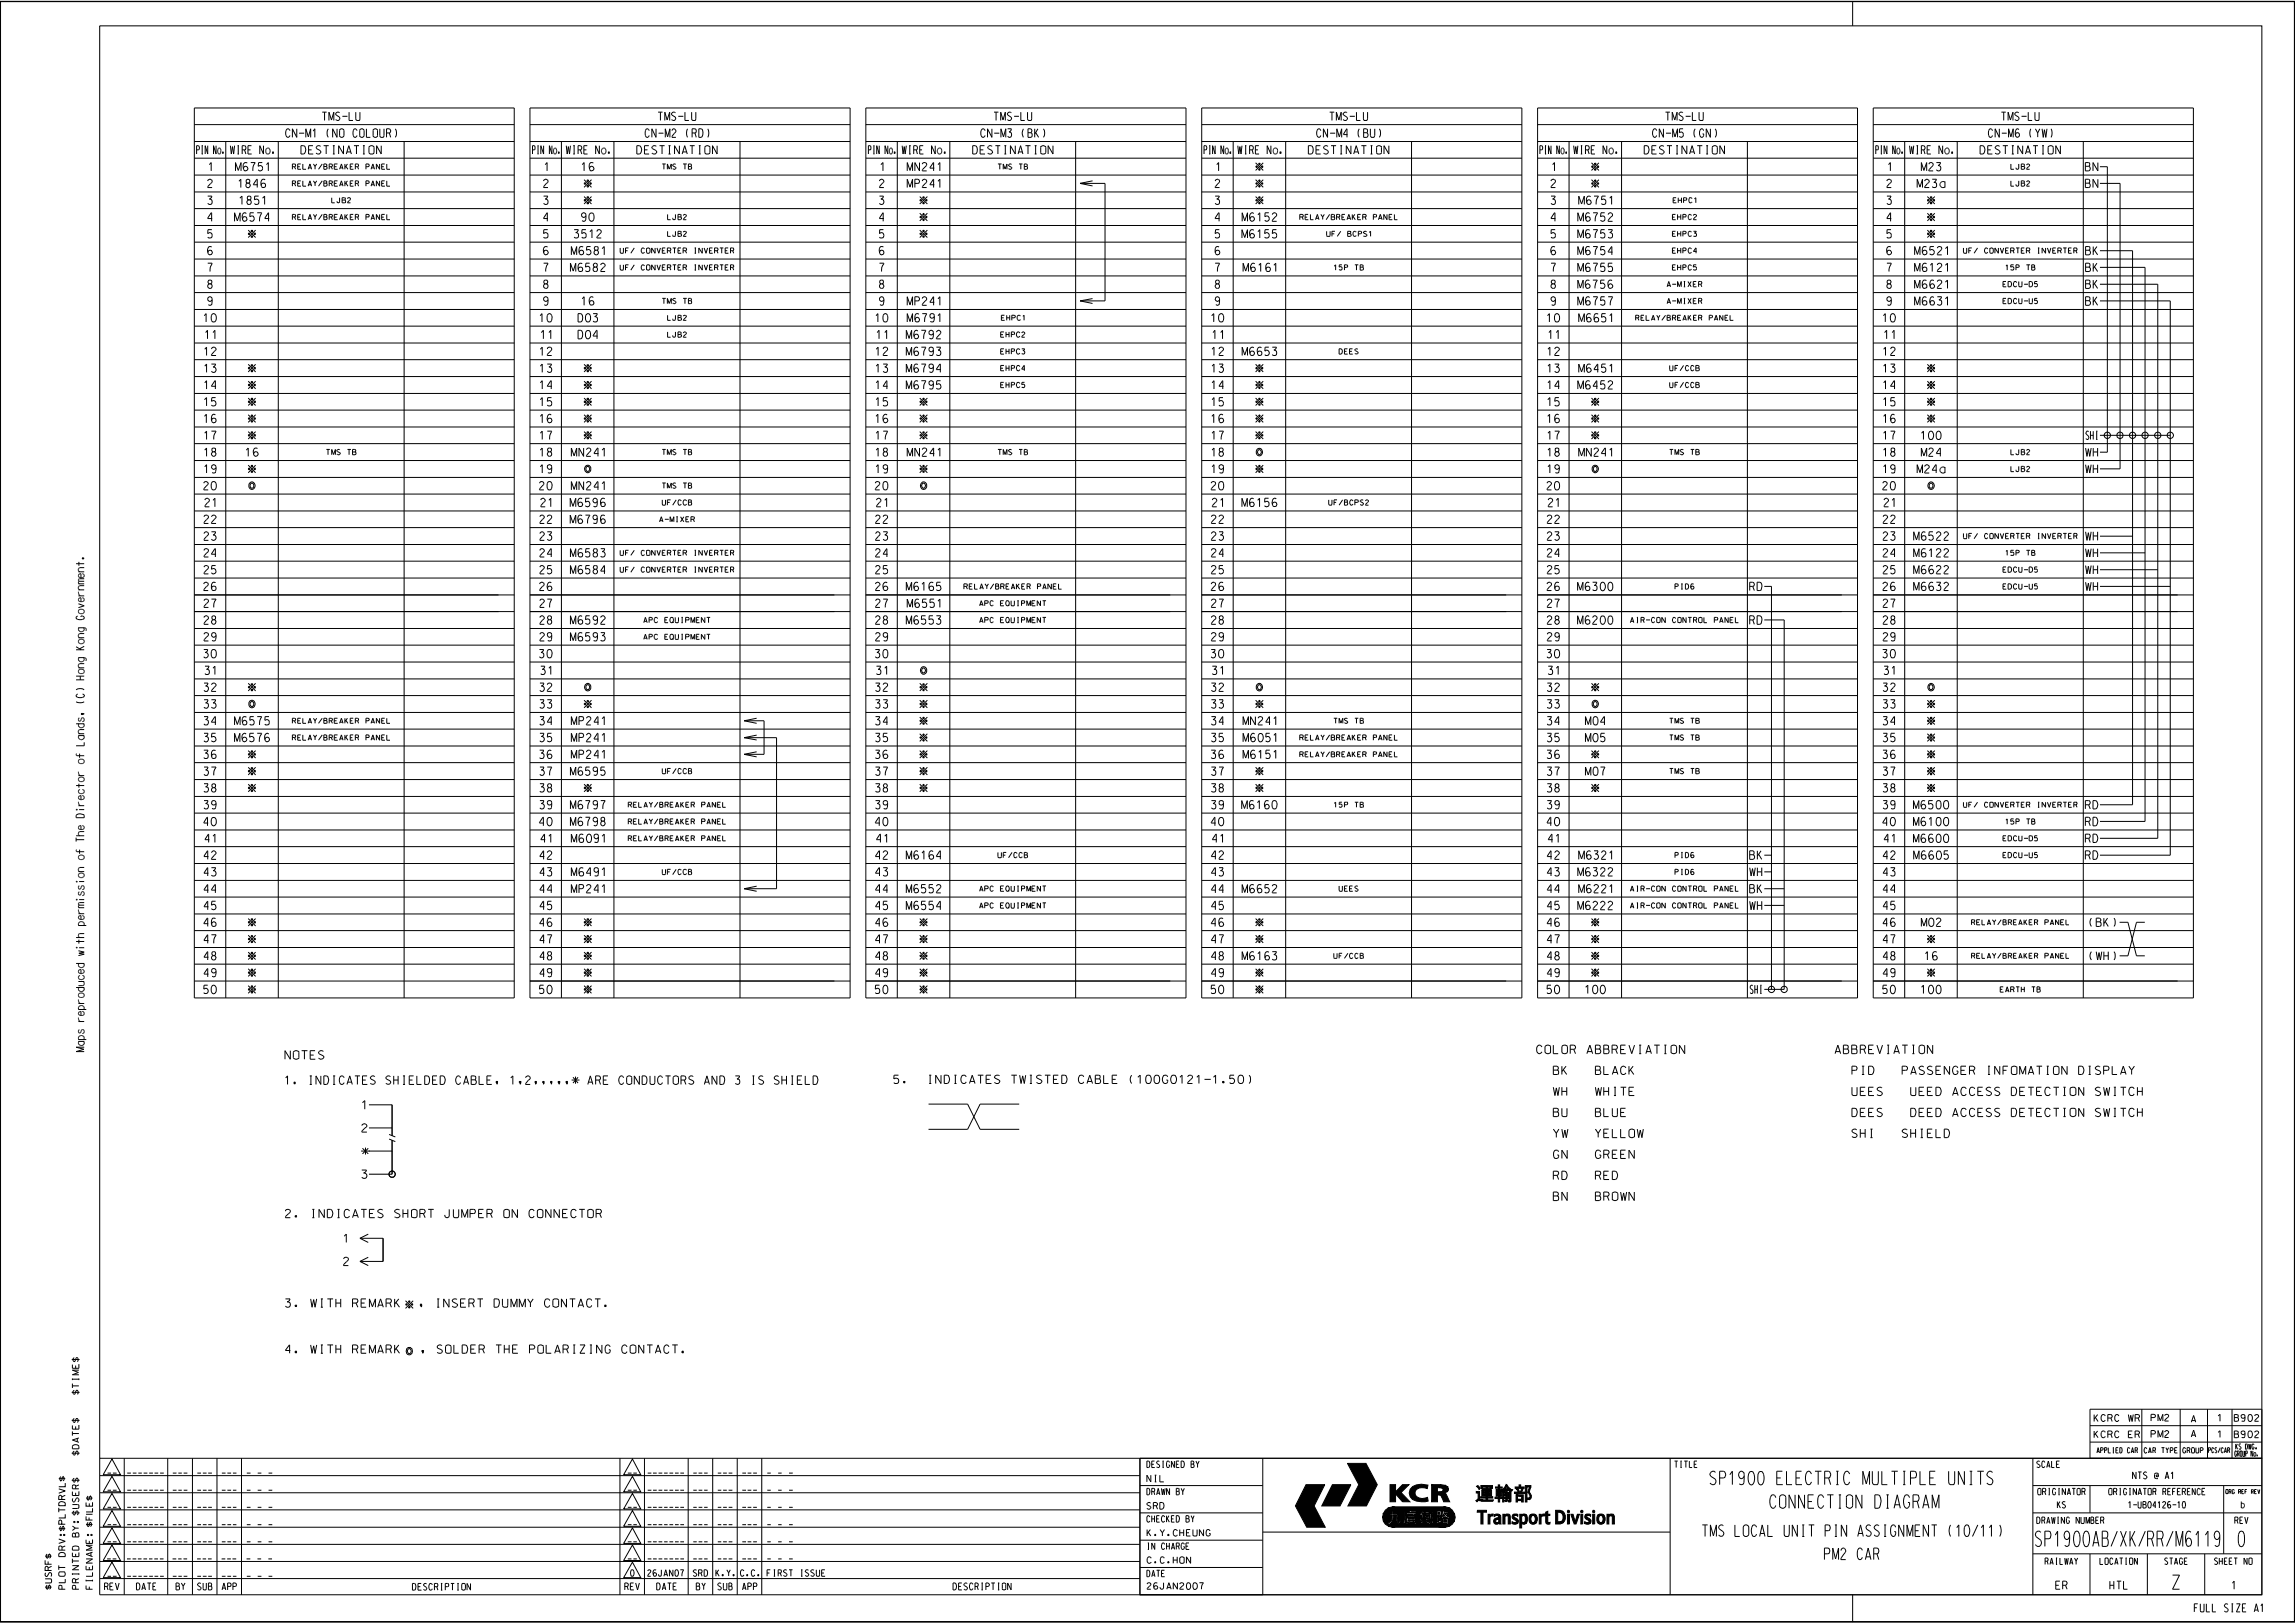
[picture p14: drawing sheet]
<svg xmlns="http://www.w3.org/2000/svg" width="420mm" height="297mm" viewBox="0 0 420 297" stroke-linecap="round" stroke-linejoin="round" font-family="sans-serif">
<defs><g id="words">
<g font-size="2.8">
<text x="372.5" y="283">SP1900AB</text>
<text x="388.1" y="283">XK</text>
<text x="393" y="283">RR</text>
<text x="398.2" y="283">M6119</text>
<text x="409.6" y="283">0</text>
</g>
<text font-size="2.6" x="397.6" y="290.8">Z</text>
<g font-size="2.5">
<text x="270" y="274.6">„B¿Ø‡¡</text>
<text x="270.3" y="278.9">Transport Division</text>
</g>
<g font-size="2.4">
<text x="312.9" y="271.7">SP1900 ELECTRIC MULTIPLE UNITS</text>
<text x="323.9" y="276">CONNECTION DIAGRAM</text>
</g>
<g font-size="2.1">
<text x="311.5" y="281.2">TMS LOCAL UNIT PIN ASSIGNMENT (10/11)</text>
<text x="333.9" y="285.4">PM2 CAR</text>
</g>
<g font-size="1.5">
<text x="59" y="22.1">TMS-LU</text>
<text x="120.4" y="22.1">TMS-LU</text>
<text x="181.9" y="22.1">TMS-LU</text>
<text x="243.3" y="22.1">TMS-LU</text>
<text x="304.8" y="22.1">TMS-LU</text>
<text x="366.3" y="22.1">TMS-LU</text>
<text x="36" y="28.2">PIN No.</text>
<text x="42.2" y="28.2">WIRE No.</text>
<text x="52.3" y="25.1">CN-M1 (NO COLOUR)</text>
<text x="55.1" y="28.2">DESTINATION</text>
<text x="97.5" y="28.2">PIN No.</text>
<text x="103.6" y="28.2">WIRE No.</text>
<text x="116.5" y="28.2">DESTINATION</text>
<text x="118.1" y="25.1">CN-M2 (RD)</text>
<text x="158.9" y="28.2">PIN No.</text>
<text x="165.1" y="28.2">WIRE No.</text>
<text x="178" y="28.2">DESTINATION</text>
<text x="179.5" y="25.1">CN-M3 (BK)</text>
<text x="220.4" y="28.2">PIN No.</text>
<text x="226.5" y="28.2">WIRE No.</text>
<text x="239.5" y="28.2">DESTINATION</text>
<text x="241" y="25.1">CN-M4 (BU)</text>
<text x="281.8" y="28.2">PIN No.</text>
<text x="288" y="28.2">WIRE No.</text>
<text x="300.9" y="28.2">DESTINATION</text>
<text x="302.4" y="25.1">CN-M5 (GN)</text>
<text x="343.3" y="28.2">PIN No.</text>
<text x="349.5" y="28.2">WIRE No.</text>
<text x="362.4" y="28.2">DESTINATION</text>
<text x="363.9" y="25.1">CN-M6 (YW)</text>
<text x="38" y="34.3">2</text>
<text x="38.2" y="31.3">1</text>
<text x="43.1" y="31.3">M6751</text>
<text x="43.6" y="34.3">1846</text>
<text x="99.5" y="34.3">2</text>
<text x="99.7" y="31.3">1</text>
<text x="106.4" y="31.3">16</text>
<text x="160.9" y="34.3">2</text>
<text x="161.1" y="31.3">1</text>
<text x="166" y="34.3">MP241</text>
<text x="166" y="31.3">MN241</text>
<text x="222.4" y="34.3">2</text>
<text x="222.6" y="31.3">1</text>
<text x="283.9" y="34.3">2</text>
<text x="284" y="31.3">1</text>
<text x="345.3" y="34.3">2</text>
<text x="345.5" y="31.3">1</text>
<text x="350.9" y="34.3">M23a</text>
<text x="351.6" y="31.3">M23</text>
<text x="381.7" y="34.3">BN</text>
<text x="381.7" y="31.3">BN</text>
<text x="38" y="37.4">3</text>
<text x="38" y="40.5">4</text>
<text x="42.9" y="40.5">M6574</text>
<text x="43.8" y="37.4">1851</text>
<text x="99.5" y="40.5">4</text>
<text x="99.5" y="37.4">3</text>
<text x="106.4" y="40.5">90</text>
<text x="160.9" y="40.5">4</text>
<text x="160.9" y="37.4">3</text>
<text x="222.4" y="37.4">3</text>
<text x="222.4" y="40.5">4</text>
<text x="227.3" y="40.5">M6152</text>
<text x="283.9" y="40.5">4</text>
<text x="283.9" y="37.4">3</text>
<text x="288.8" y="40.5">M6752</text>
<text x="288.9" y="37.4">M6751</text>
<text x="345.3" y="37.4">3</text>
<text x="345.3" y="40.5">4</text>
<text x="38" y="46.6">6</text>
<text x="38" y="43.6">5</text>
<text x="99.4" y="46.6">6</text>
<text x="99.5" y="43.6">5</text>
<text x="104.6" y="46.6">M6581</text>
<text x="105.1" y="43.6">3512</text>
<text x="160.9" y="46.6">6</text>
<text x="160.9" y="43.6">5</text>
<text x="222.4" y="46.6">6</text>
<text x="222.4" y="43.6">5</text>
<text x="227.3" y="43.6">M6155</text>
<text x="283.8" y="46.6">6</text>
<text x="283.8" y="43.6">5</text>
<text x="288.8" y="46.6">M6754</text>
<text x="288.8" y="43.6">M6753</text>
<text x="345.3" y="46.6">6</text>
<text x="345.3" y="43.6">5</text>
<text x="350.4" y="46.6">M6521</text>
<text x="381.7" y="46.6">BK</text>
<text x="38" y="49.7">7</text>
<text x="38" y="52.8">8</text>
<text x="99.5" y="52.8">8</text>
<text x="99.5" y="49.7">7</text>
<text x="104.4" y="49.7">M6582</text>
<text x="160.9" y="52.8">8</text>
<text x="160.9" y="49.7">7</text>
<text x="222.4" y="49.7">7</text>
<text x="222.4" y="52.8">8</text>
<text x="227.5" y="49.7">M6161</text>
<text x="283.9" y="52.8">8</text>
<text x="283.9" y="49.7">7</text>
<text x="288.7" y="52.8">M6756</text>
<text x="288.8" y="49.7">M6755</text>
<text x="345.3" y="49.7">7</text>
<text x="345.3" y="52.8">8</text>
<text x="350.4" y="49.7">M6121</text>
<text x="350.4" y="52.8">M6621</text>
<text x="381.7" y="52.8">BK</text>
<text x="381.7" y="49.7">BK</text>
<text x="37.3" y="58.9">10</text>
<text x="38" y="55.9">9</text>
<text x="98.7" y="58.9">10</text>
<text x="99.5" y="55.9">9</text>
<text x="105.8" y="58.9">D03</text>
<text x="106.4" y="55.9">16</text>
<text x="160.2" y="58.9">10</text>
<text x="160.9" y="55.9">9</text>
<text x="166" y="58.9">M6791</text>
<text x="166" y="55.9">MP241</text>
<text x="221.6" y="58.9">10</text>
<text x="222.4" y="55.9">9</text>
<text x="283.1" y="58.9">10</text>
<text x="283.9" y="55.9">9</text>
<text x="288.8" y="55.9">M6757</text>
<text x="288.9" y="58.9">M6651</text>
<text x="344.6" y="58.9">10</text>
<text x="345.3" y="55.9">9</text>
<text x="350.4" y="55.9">M6631</text>
<text x="381.7" y="55.9">BK</text>
<text x="37.3" y="65.1">12</text>
<text x="37.5" y="62">11</text>
<text x="98.8" y="65.1">12</text>
<text x="99" y="62">11</text>
<text x="105.8" y="62">D04</text>
<text x="160.2" y="65.1">12</text>
<text x="160.4" y="62">11</text>
<text x="165.9" y="65.1">M6793</text>
<text x="165.9" y="62">M6792</text>
<text x="221.7" y="65.1">12</text>
<text x="221.9" y="62">11</text>
<text x="227.3" y="65.1">M6653</text>
<text x="283.2" y="65.1">12</text>
<text x="283.3" y="62">11</text>
<text x="344.6" y="65.1">12</text>
<text x="344.8" y="62">11</text>
<text x="37.3" y="68.1">13</text>
<text x="37.3" y="71.2">14</text>
<text x="98.8" y="71.2">14</text>
<text x="98.8" y="68.1">13</text>
<text x="160.2" y="71.2">14</text>
<text x="160.2" y="68.1">13</text>
<text x="165.9" y="71.2">M6795</text>
<text x="165.9" y="68.1">M6794</text>
<text x="221.7" y="68.1">13</text>
<text x="221.7" y="71.2">14</text>
<text x="283.2" y="71.2">14</text>
<text x="283.2" y="68.1">13</text>
<text x="288.8" y="71.2">M6452</text>
<text x="288.9" y="68.1">M6451</text>
<text x="344.6" y="68.1">13</text>
<text x="344.6" y="71.2">14</text>
<text x="37.3" y="77.4">16</text>
<text x="37.3" y="74.3">15</text>
<text x="98.8" y="77.4">16</text>
<text x="98.8" y="74.3">15</text>
<text x="160.2" y="77.4">16</text>
<text x="160.2" y="74.3">15</text>
<text x="221.7" y="77.4">16</text>
<text x="221.7" y="74.3">15</text>
<text x="283.1" y="77.4">16</text>
<text x="283.2" y="74.3">15</text>
<text x="344.6" y="77.4">16</text>
<text x="344.6" y="74.3">15</text>
<text x="37.3" y="83.5">18</text>
<text x="37.3" y="80.4">17</text>
<text x="45" y="83.5">16</text>
<text x="98.8" y="80.4">17</text>
<text x="98.8" y="83.5">18</text>
<text x="104.6" y="83.5">MN241</text>
<text x="160.2" y="80.4">17</text>
<text x="160.2" y="83.5">18</text>
<text x="166" y="83.5">MN241</text>
<text x="221.7" y="83.5">18</text>
<text x="221.7" y="80.4">17</text>
<text x="283.2" y="80.4">17</text>
<text x="283.2" y="83.5">18</text>
<text x="288.9" y="83.5">MN241</text>
<text x="344.6" y="83.5">18</text>
<text x="344.6" y="80.4">17</text>
<text x="351.6" y="80.4">100</text>
<text x="351.6" y="83.5">M24</text>
<text x="381.7" y="83.5">WH</text>
<text x="381.7" y="80.4">SHI</text>
<text x="37.3" y="89.7">20</text>
<text x="37.3" y="86.6">19</text>
<text x="98.7" y="89.7">20</text>
<text x="98.8" y="86.6">19</text>
<text x="104.6" y="89.7">MN241</text>
<text x="160.2" y="89.7">20</text>
<text x="160.2" y="86.6">19</text>
<text x="221.6" y="89.7">20</text>
<text x="221.7" y="86.6">19</text>
<text x="283.1" y="89.7">20</text>
<text x="283.2" y="86.6">19</text>
<text x="344.6" y="89.7">20</text>
<text x="344.6" y="86.6">19</text>
<text x="350.9" y="86.6">M24a</text>
<text x="381.7" y="86.6">WH</text>
<text x="37.3" y="95.8">22</text>
<text x="37.5" y="92.7">21</text>
<text x="98.8" y="95.8">22</text>
<text x="99" y="92.7">21</text>
<text x="104.4" y="95.8">M6796</text>
<text x="104.4" y="92.7">M6596</text>
<text x="160.2" y="95.8">22</text>
<text x="160.4" y="92.7">21</text>
<text x="221.7" y="95.8">22</text>
<text x="221.9" y="92.7">21</text>
<text x="227.3" y="92.7">M6156</text>
<text x="283.2" y="95.8">22</text>
<text x="283.3" y="92.7">21</text>
<text x="344.6" y="95.8">22</text>
<text x="344.8" y="92.7">21</text>
<text x="37.3" y="101.9">24</text>
<text x="37.3" y="98.9">23</text>
<text x="98.8" y="98.9">23</text>
<text x="98.8" y="101.9">24</text>
<text x="104.4" y="101.9">M6583</text>
<text x="160.2" y="98.9">23</text>
<text x="160.2" y="101.9">24</text>
<text x="221.7" y="101.9">24</text>
<text x="221.7" y="98.9">23</text>
<text x="283.2" y="98.9">23</text>
<text x="283.2" y="101.9">24</text>
<text x="344.6" y="101.9">24</text>
<text x="344.6" y="98.9">23</text>
<text x="350.2" y="101.9">M6122</text>
<text x="350.2" y="98.9">M6522</text>
<text x="381.7" y="101.9">WH</text>
<text x="381.7" y="98.9">WH</text>
<text x="37.3" y="105">25</text>
<text x="98.8" y="105">25</text>
<text x="104.4" y="105">M6584</text>
<text x="160.2" y="105">25</text>
<text x="221.7" y="105">25</text>
<text x="283.2" y="105">25</text>
<text x="344.6" y="105">25</text>
<text x="350.2" y="105">M6622</text>
<text x="381.7" y="105">WH</text>
<text x="37.3" y="108.1">26</text>
<text x="37.3" y="111.2">27</text>
<text x="98.8" y="108.1">26</text>
<text x="98.8" y="111.2">27</text>
<text x="160.2" y="108.1">26</text>
<text x="160.2" y="111.2">27</text>
<text x="165.9" y="108.1">M6165</text>
<text x="166" y="111.2">M6551</text>
<text x="221.7" y="108.1">26</text>
<text x="221.7" y="111.2">27</text>
<text x="283.1" y="108.1">26</text>
<text x="283.2" y="111.2">27</text>
<text x="288.7" y="108.1">M6300</text>
<text x="320.2" y="108.1">RD</text>
<text x="344.6" y="108.1">26</text>
<text x="344.6" y="111.2">27</text>
<text x="350.2" y="108.1">M6632</text>
<text x="381.7" y="108.1">WH</text>
<text x="37.3" y="117.3">29</text>
<text x="37.3" y="114.2">28</text>
<text x="98.8" y="114.2">28</text>
<text x="98.8" y="117.3">29</text>
<text x="104.4" y="117.3">M6593</text>
<text x="104.4" y="114.2">M6592</text>
<text x="160.2" y="114.2">28</text>
<text x="160.2" y="117.3">29</text>
<text x="165.9" y="114.2">M6553</text>
<text x="221.7" y="117.3">29</text>
<text x="221.7" y="114.2">28</text>
<text x="283.2" y="114.2">28</text>
<text x="283.2" y="117.3">29</text>
<text x="288.7" y="114.2">M6200</text>
<text x="320.2" y="114.2">RD</text>
<text x="344.6" y="117.3">29</text>
<text x="344.6" y="114.2">28</text>
<text x="37.3" y="120.4">30</text>
<text x="37.5" y="123.4">31</text>
<text x="98.7" y="120.4">30</text>
<text x="99" y="123.4">31</text>
<text x="160.2" y="120.4">30</text>
<text x="160.4" y="123.4">31</text>
<text x="221.6" y="120.4">30</text>
<text x="221.9" y="123.4">31</text>
<text x="283.1" y="120.4">30</text>
<text x="283.3" y="123.4">31</text>
<text x="344.6" y="120.4">30</text>
<text x="344.8" y="123.4">31</text>
<text x="37.3" y="129.6">33</text>
<text x="37.3" y="126.5">32</text>
<text x="98.8" y="126.5">32</text>
<text x="98.8" y="129.6">33</text>
<text x="160.2" y="126.5">32</text>
<text x="160.2" y="129.6">33</text>
<text x="221.7" y="129.6">33</text>
<text x="221.7" y="126.5">32</text>
<text x="283.2" y="126.5">32</text>
<text x="283.2" y="129.6">33</text>
<text x="344.6" y="129.6">33</text>
<text x="344.6" y="126.5">32</text>
<text x="37.3" y="135.7">35</text>
<text x="37.3" y="132.7">34</text>
<text x="42.9" y="135.7">M6576</text>
<text x="42.9" y="132.7">M6575</text>
<text x="98.8" y="135.7">35</text>
<text x="98.8" y="132.7">34</text>
<text x="104.6" y="135.7">MP241</text>
<text x="104.6" y="132.7">MP241</text>
<text x="160.2" y="135.7">35</text>
<text x="160.2" y="132.7">34</text>
<text x="221.7" y="135.7">35</text>
<text x="221.7" y="132.7">34</text>
<text x="227.5" y="135.7">M6051</text>
<text x="227.5" y="132.7">MN241</text>
<text x="283.2" y="135.7">35</text>
<text x="283.2" y="132.7">34</text>
<text x="290.1" y="135.7">M05</text>
<text x="290.2" y="132.7">M04</text>
<text x="344.6" y="135.7">35</text>
<text x="344.6" y="132.7">34</text>
<text x="37.3" y="138.8">36</text>
<text x="37.3" y="141.9">37</text>
<text x="98.8" y="138.8">36</text>
<text x="98.8" y="141.9">37</text>
<text x="104.4" y="141.9">M6595</text>
<text x="104.6" y="138.8">MP241</text>
<text x="160.2" y="138.8">36</text>
<text x="160.2" y="141.9">37</text>
<text x="221.7" y="138.8">36</text>
<text x="221.7" y="141.9">37</text>
<text x="227.5" y="138.8">M6151</text>
<text x="283.1" y="138.8">36</text>
<text x="283.2" y="141.9">37</text>
<text x="290.2" y="141.9">M07</text>
<text x="344.6" y="138.8">36</text>
<text x="344.6" y="141.9">37</text>
<text x="37.3" y="148">39</text>
<text x="37.3" y="145">38</text>
<text x="98.8" y="145">38</text>
<text x="98.8" y="148">39</text>
<text x="104.4" y="148">M6797</text>
<text x="160.2" y="145">38</text>
<text x="160.2" y="148">39</text>
<text x="221.7" y="148">39</text>
<text x="221.7" y="145">38</text>
<text x="227.3" y="148">M6160</text>
<text x="283.2" y="145">38</text>
<text x="283.2" y="148">39</text>
<text x="344.6" y="148">39</text>
<text x="344.6" y="145">38</text>
<text x="350.2" y="148">M6500</text>
<text x="381.6" y="148">RD</text>
<text x="37.3" y="151.1">40</text>
<text x="37.5" y="154.2">41</text>
<text x="98.7" y="151.1">40</text>
<text x="99" y="154.2">41</text>
<text x="104.4" y="151.1">M6798</text>
<text x="104.6" y="154.2">M6091</text>
<text x="160.2" y="151.1">40</text>
<text x="160.4" y="154.2">41</text>
<text x="221.6" y="151.1">40</text>
<text x="221.9" y="154.2">41</text>
<text x="283.1" y="151.1">40</text>
<text x="283.3" y="154.2">41</text>
<text x="344.6" y="151.1">40</text>
<text x="344.8" y="154.2">41</text>
<text x="350.2" y="151.1">M6100</text>
<text x="350.2" y="154.2">M6600</text>
<text x="381.6" y="154.2">RD</text>
<text x="381.6" y="151.1">RD</text>
<text x="37.3" y="157.2">42</text>
<text x="37.3" y="160.3">43</text>
<text x="98.8" y="157.2">42</text>
<text x="98.8" y="160.3">43</text>
<text x="104.6" y="160.3">M6491</text>
<text x="160.2" y="157.2">42</text>
<text x="160.2" y="160.3">43</text>
<text x="165.9" y="157.2">M6164</text>
<text x="221.7" y="160.3">43</text>
<text x="221.7" y="157.2">42</text>
<text x="283.2" y="157.2">42</text>
<text x="283.2" y="160.3">43</text>
<text x="288.8" y="160.3">M6322</text>
<text x="288.9" y="157.2">M6321</text>
<text x="320.2" y="160.3">WH</text>
<text x="320.2" y="157.2">BK</text>
<text x="344.6" y="160.3">43</text>
<text x="344.6" y="157.2">42</text>
<text x="350.2" y="157.2">M6605</text>
<text x="381.6" y="157.2">RD</text>
<text x="37.3" y="166.5">45</text>
<text x="37.3" y="163.4">44</text>
<text x="98.8" y="166.5">45</text>
<text x="98.8" y="163.4">44</text>
<text x="104.6" y="163.4">MP241</text>
<text x="160.2" y="166.5">45</text>
<text x="160.2" y="163.4">44</text>
<text x="165.9" y="163.4">M6552</text>
<text x="165.9" y="166.5">M6554</text>
<text x="221.7" y="166.5">45</text>
<text x="221.7" y="163.4">44</text>
<text x="227.3" y="163.4">M6652</text>
<text x="283.2" y="166.5">45</text>
<text x="283.2" y="163.4">44</text>
<text x="288.8" y="166.5">M6222</text>
<text x="288.9" y="163.4">M6221</text>
<text x="320.2" y="166.5">WH</text>
<text x="320.2" y="163.4">BK</text>
<text x="344.6" y="166.5">45</text>
<text x="344.6" y="163.4">44</text>
<text x="37.3" y="169.5">46</text>
<text x="37.3" y="172.6">47</text>
<text x="98.8" y="169.5">46</text>
<text x="98.8" y="172.6">47</text>
<text x="160.2" y="169.5">46</text>
<text x="160.2" y="172.6">47</text>
<text x="221.7" y="169.5">46</text>
<text x="221.7" y="172.6">47</text>
<text x="283.1" y="169.5">46</text>
<text x="283.2" y="172.6">47</text>
<text x="344.6" y="169.5">46</text>
<text x="344.6" y="172.6">47</text>
<text x="351.6" y="169.5">M02</text>
<text x="382.3" y="169.5">(BK)</text>
<text x="37.3" y="178.8">49</text>
<text x="37.3" y="175.7">48</text>
<text x="98.8" y="175.7">48</text>
<text x="98.8" y="178.8">49</text>
<text x="160.2" y="175.7">48</text>
<text x="160.2" y="178.8">49</text>
<text x="221.7" y="178.8">49</text>
<text x="221.7" y="175.7">48</text>
<text x="227.3" y="175.7">M6163</text>
<text x="283.2" y="175.7">48</text>
<text x="283.2" y="178.8">49</text>
<text x="344.6" y="178.8">49</text>
<text x="344.6" y="175.7">48</text>
<text x="352.3" y="175.7">16</text>
<text x="382.3" y="175.7">(WH)</text>
<text x="37.3" y="181.8">50</text>
<text x="98.7" y="181.8">50</text>
<text x="160.2" y="181.8">50</text>
<text x="221.6" y="181.8">50</text>
<text x="283.1" y="181.8">50</text>
<text x="290.1" y="181.8">100</text>
<text x="320.3" y="181.8">SHI</text>
<text x="344.6" y="181.8">50</text>
<text x="351.6" y="181.8">100</text>
<text x="52.1" y="193.8">NOTES</text>
<text x="281.2" y="192.8">COLOR ABBREVIATION</text>
<text x="282.7" y="196.6">BK</text>
<text x="289" y="196.6">BLACK</text>
<text x="335.8" y="192.8">ABBREVIATION</text>
<text x="337.2" y="196.6">PID</text>
<text x="343.8" y="196.6">PASSENGER INFOMATION DISPLAY</text>
<text x="52.1" y="198.4">1. INDICATES SHIELDED CABLE, 1,2,,,,,* ARE CONDUCTORS AND 3 IS SHIELD</text>
<text x="66.2" y="203">1</text>
<text x="163.6" y="198.3">5.</text>
<text x="167.3" y="198.3">INDICATES TWISTED CABLE (100G0121-1.50)</text>
<text x="282.7" y="200.5">WH</text>
<text x="289.7" y="200.5">WHITE</text>
<text x="337.2" y="200.5">UEES</text>
<text x="346.2" y="200.5">UEED ACCESS DETECTION SWITCH</text>
<text x="66.2" y="207.2">2</text>
<text x="282.6" y="208.2">YW</text>
<text x="282.8" y="204.3">BU</text>
<text x="289.2" y="208.2">YELLOW</text>
<text x="289.4" y="204.3">BLUE</text>
<text x="337.2" y="204.3">DEES</text>
<text x="337.5" y="208.2">SHI</text>
<text x="345.2" y="208.2">SHIELD</text>
<text x="346.2" y="204.3">DEED ACCESS DETECTION SWITCH</text>
<text x="66.2" y="215.6">3</text>
<text x="66.2" y="211.4">*</text>
<text x="282.7" y="212">GN</text>
<text x="282.8" y="215.8">RD</text>
<text x="289.2" y="212">GREEN</text>
<text x="289.6" y="215.8">RED</text>
<text x="282.6" y="219.7">BN</text>
<text x="288.6" y="219.7">BROWN</text>
<text x="52.2" y="222.8">2. INDICATES SHORT JUMPER ON CONNECTOR</text>
<text x="62.9" y="227.4">1</text>
<text x="62.9" y="231.6">2</text>
<text x="52.2" y="239.2">3. WITH REMARK</text>
<text x="75.7" y="239.2">, INSERT DUMMY CONTACT.</text>
<text x="52.2" y="247.7">4. WITH REMARK</text>
<text x="76.1" y="247.7">, SOLDER THE POLARIZING CONTACT.</text>
<text x="376.2" y="290.8">ER</text>
<text x="386.1" y="290.8">HTL</text>
<text x="408.4" y="290.8">1</text>
<text x="401.6" y="295">FULL SIZE A1</text>
</g>
<g font-size="1.2">
<text x="383.3" y="263.1">KCRC ER</text>
<text x="383.3" y="260.1">KCRC WR</text>
<text x="393.7" y="260">PM2</text>
<text x="393.7" y="263">PM2</text>
<text x="401" y="263">A</text>
<text x="401" y="260.3">A</text>
<text x="405.8" y="263.1">1</text>
<text x="405.8" y="260.1">1</text>
<text x="408.9" y="263.1">B902</text>
<text x="408.9" y="260.1">B902</text>
<text x="19.7" y="269.6">__</text>
<text x="23.3" y="269.6">_______</text>
<text x="31.6" y="269.6">___</text>
<text x="36.1" y="269.6">___</text>
<text x="40.6" y="269.6">___</text>
<text x="45.2" y="269.6">_ _ _</text>
<text x="114.9" y="269.6">__</text>
<text x="118.5" y="269.6">_______</text>
<text x="126.8" y="269.6">___</text>
<text x="131.3" y="269.6">___</text>
<text x="135.8" y="269.6">___</text>
<text x="140.4" y="269.6">_ _ _</text>
<text x="19.7" y="272.7">__</text>
<text x="19.7" y="275.9">__</text>
<text x="23.3" y="272.7">_______</text>
<text x="23.3" y="275.9">_______</text>
<text x="31.6" y="272.7">___</text>
<text x="31.6" y="275.9">___</text>
<text x="36.1" y="272.7">___</text>
<text x="36.1" y="275.9">___</text>
<text x="40.6" y="272.7">___</text>
<text x="40.6" y="275.9">___</text>
<text x="45.2" y="272.7">_ _ _</text>
<text x="45.2" y="275.9">_ _ _</text>
<text x="114.9" y="275.9">__</text>
<text x="114.9" y="272.7">__</text>
<text x="118.5" y="275.9">_______</text>
<text x="118.5" y="272.7">_______</text>
<text x="126.8" y="275.9">___</text>
<text x="126.8" y="272.7">___</text>
<text x="131.3" y="275.9">___</text>
<text x="131.3" y="272.7">___</text>
<text x="135.8" y="275.9">___</text>
<text x="135.8" y="272.7">___</text>
<text x="140.4" y="275.9">_ _ _</text>
<text x="140.4" y="272.7">_ _ _</text>
<text x="209.9" y="271.2">NIL</text>
<text x="376.5" y="276">KS</text>
<text x="389.5" y="276">1-UB04126-10</text>
<text x="390.3" y="270.6">NTS @ A1</text>
<text x="410.2" y="276">b</text>
<text x="19.7" y="279">__</text>
<text x="23.3" y="279">_______</text>
<text x="31.6" y="279">___</text>
<text x="36.1" y="279">___</text>
<text x="40.6" y="279">___</text>
<text x="45.2" y="279">_ _ _</text>
<text x="114.9" y="279">__</text>
<text x="118.5" y="279">_______</text>
<text x="126.8" y="279">___</text>
<text x="131.3" y="279">___</text>
<text x="135.8" y="279">___</text>
<text x="140.4" y="279">_ _ _</text>
<text x="209.9" y="276.2">SRD</text>
<text x="209.9" y="281.1">K.Y.CHEUNG</text>
<text x="19.6" y="285.3">__</text>
<text x="19.7" y="282.2">__</text>
<text x="23.2" y="285.3">_______</text>
<text x="23.3" y="282.2">_______</text>
<text x="31.6" y="285.3">___</text>
<text x="31.6" y="282.2">___</text>
<text x="36.1" y="285.3">___</text>
<text x="36.1" y="282.2">___</text>
<text x="40.6" y="285.3">___</text>
<text x="40.6" y="282.2">___</text>
<text x="45.1" y="285.3">_ _ _</text>
<text x="45.2" y="282.2">_ _ _</text>
<text x="114.9" y="285.3">__</text>
<text x="114.9" y="282.2">__</text>
<text x="118.5" y="285.3">_______</text>
<text x="118.5" y="282.2">_______</text>
<text x="126.8" y="285.3">___</text>
<text x="126.8" y="282.2">___</text>
<text x="131.3" y="285.3">___</text>
<text x="131.3" y="282.2">___</text>
<text x="135.8" y="285.3">___</text>
<text x="135.8" y="282.2">___</text>
<text x="140.4" y="285.3">_ _ _</text>
<text x="140.4" y="282.2">_ _ _</text>
<text x="209.9" y="286.1">C.C.HON</text>
<text x="19.1" y="290.9">REV</text>
<text x="19.7" y="288.4">__</text>
<text x="23.3" y="288.4">_______</text>
<text x="25" y="290.9">DATE</text>
<text x="31.6" y="288.4">___</text>
<text x="32.2" y="290.9">BY</text>
<text x="36.1" y="288.4">___</text>
<text x="36.2" y="290.9">SUB</text>
<text x="40.6" y="288.4">___</text>
<text x="40.6" y="290.9">APP</text>
<text x="45.2" y="288.4">_ _ _</text>
<text x="75.5" y="291">DESCRIPTION</text>
<text x="114.3" y="290.9">REV</text>
<text x="115.4" y="288.4">0</text>
<text x="118.5" y="288.4">26JAN07</text>
<text x="120.2" y="290.9">DATE</text>
<text x="126.9" y="288.4">SRD</text>
<text x="127.4" y="290.9">BY</text>
<text x="131" y="288.4">K.Y.</text>
<text x="131.4" y="290.9">SUB</text>
<text x="135.5" y="288.4">C.C.</text>
<text x="135.9" y="290.9">APP</text>
<text x="140.4" y="288.4">FIRST ISSUE</text>
<text x="174.4" y="290.9">DESCRIPTION</text>
<text x="209.9" y="290.8">26JAN2007</text>
</g>
<g font-size="1">
<text x="53.5" y="34.1">RELAY/BREAKER PANEL</text>
<text x="53.5" y="31">RELAY/BREAKER PANEL</text>
<text x="121.2" y="31">TMS TB</text>
<text x="182.6" y="31">TMS TB</text>
<text x="368" y="34.1">LJB2</text>
<text x="368" y="31">LJB2</text>
<text x="53.5" y="40.2">RELAY/BREAKER PANEL</text>
<text x="60.7" y="37.1">LJB2</text>
<text x="122.2" y="40.2">LJB2</text>
<text x="237.9" y="40.2">RELAY/BREAKER PANEL</text>
<text x="306.1" y="40.2">EHPC2</text>
<text x="306.2" y="37.1">EHPC1</text>
<text x="113.5" y="46.3">UF/ CONVERTER INVERTER</text>
<text x="122.2" y="43.3">LJB2</text>
<text x="242.8" y="43.3">UF/ BCPS1</text>
<text x="306.1" y="46.3">EHPC4</text>
<text x="306.1" y="43.3">EHPC3</text>
<text x="359.3" y="46.3">UF/ CONVERTER INVERTER</text>
<text x="113.5" y="49.4">UF/ CONVERTER INVERTER</text>
<text x="244.1" y="49.4">15P TB</text>
<text x="305.1" y="52.5">A-MIXER</text>
<text x="306.1" y="49.4">EHPC5</text>
<text x="366.6" y="52.5">EDCU-D5</text>
<text x="367" y="49.4">15P TB</text>
<text x="121.2" y="55.6">TMS TB</text>
<text x="122.2" y="58.6">LJB2</text>
<text x="183.3" y="58.6">EHPC1</text>
<text x="299.3" y="58.6">RELAY/BREAKER PANEL</text>
<text x="305.1" y="55.6">A-MIXER</text>
<text x="366.6" y="55.6">EDCU-U5</text>
<text x="122.2" y="61.7">LJB2</text>
<text x="183.1" y="64.8">EHPC3</text>
<text x="183.1" y="61.7">EHPC2</text>
<text x="245.1" y="64.8">DEES</text>
<text x="183.1" y="70.9">EHPC5</text>
<text x="183.1" y="67.9">EHPC4</text>
<text x="305.6" y="70.9">UF/CCB</text>
<text x="305.6" y="67.9">UF/CCB</text>
<text x="59.7" y="83.2">TMS TB</text>
<text x="121.2" y="83.2">TMS TB</text>
<text x="182.6" y="83.2">TMS TB</text>
<text x="305.6" y="83.2">TMS TB</text>
<text x="368" y="83.2">LJB2</text>
<text x="121.2" y="89.4">TMS TB</text>
<text x="368" y="86.3">LJB2</text>
<text x="120.7" y="95.5">A-MIXER</text>
<text x="121.2" y="92.4">UF/CCB</text>
<text x="243.2" y="92.4">UF/BCPS2</text>
<text x="113.5" y="101.7">UF/ CONVERTER INVERTER</text>
<text x="359.3" y="98.6">UF/ CONVERTER INVERTER</text>
<text x="367" y="101.7">15P TB</text>
<text x="113.5" y="104.7">UF/ CONVERTER INVERTER</text>
<text x="176.4" y="107.8">RELAY/BREAKER PANEL</text>
<text x="306.5" y="107.8">PID6</text>
<text x="366.6" y="104.7">EDCU-D5</text>
<text x="366.6" y="107.8">EDCU-U5</text>
<text x="117.8" y="113.9">APC EQUIPMENT</text>
<text x="179.3" y="113.9">APC EQUIPMENT</text>
<text x="179.3" y="110.9">APC EQUIPMENT</text>
<text x="298.4" y="113.9">AIR-CON CONTROL PANEL</text>
<text x="117.8" y="117">APC EQUIPMENT</text>
<text x="53.5" y="135.5">RELAY/BREAKER PANEL</text>
<text x="53.5" y="132.4">RELAY/BREAKER PANEL</text>
<text x="237.9" y="135.5">RELAY/BREAKER PANEL</text>
<text x="244.1" y="132.4">TMS TB</text>
<text x="305.6" y="135.5">TMS TB</text>
<text x="305.6" y="132.4">TMS TB</text>
<text x="121.2" y="141.6">UF/CCB</text>
<text x="237.9" y="138.5">RELAY/BREAKER PANEL</text>
<text x="305.6" y="141.6">TMS TB</text>
<text x="115" y="147.7">RELAY/BREAKER PANEL</text>
<text x="244.1" y="147.7">15P TB</text>
<text x="359.3" y="147.7">UF/ CONVERTER INVERTER</text>
<text x="115" y="153.9">RELAY/BREAKER PANEL</text>
<text x="115" y="150.8">RELAY/BREAKER PANEL</text>
<text x="366.6" y="153.9">EDCU-D5</text>
<text x="367" y="150.8">15P TB</text>
<text x="121.2" y="160">UF/CCB</text>
<text x="182.6" y="157">UF/CCB</text>
<text x="306.5" y="160">PID6</text>
<text x="306.5" y="157">PID6</text>
<text x="366.6" y="157">EDCU-U5</text>
<text x="179.3" y="166.2">APC EQUIPMENT</text>
<text x="179.3" y="163.1">APC EQUIPMENT</text>
<text x="245.1" y="163.1">UEES</text>
<text x="298.4" y="166.2">AIR-CON CONTROL PANEL</text>
<text x="298.4" y="163.1">AIR-CON CONTROL PANEL</text>
<text x="360.8" y="169.3">RELAY/BREAKER PANEL</text>
<text x="244.1" y="175.4">UF/CCB</text>
<text x="360.8" y="175.4">RELAY/BREAKER PANEL</text>
<text x="366.1" y="181.5">EARTH TB</text>
<text x="383.7" y="265.9">APPLIED CAR</text>
<text x="392.4" y="265.9">CAR TYPE</text>
<text x="399.5" y="265.9">GROUP</text>
<text x="409" y="266.5">GROUP No.</text>
<text x="409.1" y="265.2">KS DWG.</text>
</g>
<text font-size=".9" x="404.2" y="265.8">PCS/CAR</text>
</g></defs>
<path d="M.1 .3h419.8v296.4h-419.8z" fill="none" stroke="#000" stroke-width=".21"/>
<g fill="none" stroke="#000" stroke-width=".18">
<path d="M0 .2h419.9v296.6h-419.9zM18.2 4.7h395.7v262.2h-395.7zM35.6 19.8h58.5v162.8h-58.5zM97 19.8h58.6v162.8h-58.6zM158.5 19.8h58.5v162.8h-58.5zM219.9 19.8h58.6v162.8h-58.6zM281.4 19.8h58.5v162.8h-58.5zM339 .2v4.5M342.8 19.8h58.6v162.8h-58.6zM35.6 22.8h58.5M35.6 38.2h58.5M35.6 35.1h58.5"/>
<path d="M35.6 32h58.5M35.6 28.9h58.5M35.6 25.9h58.5M41.3 25.9v156.7M50.9 25.9v156.7M74 25.9v156.7M97 22.8h58.6M97 38.2h58.6M97 35.1h58.6M97 32h58.6M97 28.9h58.6M97 25.9h58.6"/>
<path d="M102.7 25.9v156.7M106.9 32.9l1.3 1.4M106.9 36l1.3 1.3M108.2 32.9l-1.3 1.4M108.2 36l-1.3 1.3M112.4 25.9v156.7M135.4 25.9v156.7M158.5 22.8h58.5M158.5 38.2h58.5M158.5 35.1h58.5M158.5 32h58.5M158.5 28.9h58.5"/>
<path d="M158.5 25.9h58.5M164.2 25.9v156.7M168.3 39l1.4 1.4M168.3 36l1.4 1.3M169.7 39l-1.4 1.4M169.7 36l-1.4 1.3M173.8 25.9v156.7M196.8 25.9v156.7M197.7 33.6h4.5v21.5h-4.5M197.7 33.6l2.2 .4M199.9 33.1l-2.2 .5M219.9 22.8h58.6"/>
<path d="M219.9 38.2h58.6M219.9 35.1h58.6M219.9 32h58.6M219.9 28.9h58.6M219.9 25.9h58.6M225.7 25.9v156.7M229.8 32.9l1.4 1.4M229.8 36l1.4 1.3M229.8 29.8l1.4 1.4M231.2 32.9l-1.4 1.4M231.2 36l-1.4 1.3M231.2 29.8l-1.4 1.4"/>
<path d="M235.3 25.9v156.7M258.3 25.9v156.7M281.4 22.8h58.5M281.4 38.2h58.5M281.4 35.1h58.5M281.4 32h58.5M281.4 28.9h58.5M281.4 25.9h58.5M287.1 25.9v156.7M291.3 32.9l1.3 1.4M291.3 29.8l1.3 1.4M291.3 33.5l.1-.1 .1 .2-.1 .1z"/>
<path d="M291.3 30.4h.2v.2zM291.8 34l.2-.1 .1 .3h-.2zM291.8 33l.1-.1 .2 .2-.2 .1zM291.8 30.9h.2v.2zM291.8 29.9h.3l-.1 .2zM292.6 32.9l-1.3 1.4M292.6 29.8l-1.3 1.4M296.8 25.9v156.7M319.8 25.9v156.7M342.8 22.8h58.6M342.8 38.2h58.6M342.8 35.1h58.6"/>
<path d="M342.8 32h58.6M342.8 28.9h58.6M342.8 25.9h58.6M348.6 25.9v156.7M352.7 39l1.4 1.4M352.7 36l1.4 1.3M354.1 39l-1.4 1.4M354.1 36l-1.4 1.3M358.2 25.9v156.7M381.3 25.9v156.7M384.3 33.6h3.7v52.2h-3.7M384.3 30.5h1.4v52.3h-1.4"/>
<path d="M35.6 59.7h58.5M35.6 56.6h58.5M35.6 53.5h58.5M35.6 50.5h58.5M35.6 47.4h58.5M35.6 44.3h58.5M35.6 41.3h58.5M45.4 42.1l1.4 1.4M46.8 42.1l-1.4 1.4M97 59.7h58.6M97 56.6h58.6M97 53.5h58.6"/>
<path d="M97 50.5h58.6M97 47.4h58.6M97 44.3h58.6M97 41.3h58.6M158.5 59.7h58.5M158.5 56.6h58.5M158.5 53.5h58.5M158.5 50.5h58.5M158.5 47.4h58.5M158.5 44.3h58.5M158.5 41.3h58.5M168.3 42.1l1.4 1.4"/>
<path d="M169.7 42.1l-1.4 1.4M197.7 55.1l2.2 .4M199.9 54.6l-2.2 .5M219.9 59.7h58.6M219.9 56.6h58.6M219.9 53.5h58.6M219.9 50.5h58.6M219.9 47.4h58.6M219.9 44.3h58.6M219.9 41.3h58.6M281.4 59.7h58.5M281.4 56.6h58.5"/>
<path d="M281.4 53.5h58.5M281.4 50.5h58.5M281.4 47.4h58.5M281.4 44.3h58.5M281.4 41.3h58.5M342.8 59.7h58.6M342.8 56.6h58.6M342.8 53.5h58.6M342.8 50.5h58.6M342.8 47.4h58.6M342.8 44.3h58.6M342.8 41.3h58.6"/>
<path d="M352.7 42.1l1.4 1.4M354.1 42.1l-1.4 1.4M384.3 55.1h12.9v101.4h-12.9M384.3 52h10.6v101.4h-10.6M384.3 48.9h8.3v101.4h-8.3M384.3 45.9h6v101.4h-6M35.6 78.1h58.5M35.6 75h58.5M35.6 72h58.5M35.6 68.9h58.5M35.6 65.8h58.5M35.6 62.8h58.5"/>
<path d="M45.4 79l1.4 1.3M45.4 75.9l1.4 1.4M45.4 72.8l1.4 1.4M45.4 69.8l1.4 1.4M45.4 66.7l1.4 1.4M45.5 76.5l.1-.1 .1 .3h-.1zM45.5 70.4l.1-.1 .1 .2-.1 .1zM45.5 67.3h.2v.2zM46.8 79l-1.4 1.3M46.8 75.9l-1.4 1.4M46.8 72.8l-1.4 1.4M46.8 69.8l-1.4 1.4"/>
<path d="M46.8 66.7l-1.4 1.4M97 78.1h58.6M97 75h58.6M97 72h58.6M97 68.9h58.6M97 65.8h58.6M97 62.8h58.6M106.9 79l1.3 1.3M106.9 75.9l1.3 1.4M106.9 72.8l1.3 1.4M106.9 69.8l1.3 1.4M106.9 66.7l1.3 1.4"/>
<path d="M107.9 67.3l.2-.1 .1 .2-.2 .1zM108.2 79l-1.3 1.3M108.2 75.9l-1.3 1.4M108.2 72.8l-1.3 1.4M108.2 69.8l-1.3 1.4M108.2 66.7l-1.3 1.4M158.5 78.1h58.5M158.5 75h58.5M158.5 72h58.5M158.5 68.9h58.5M158.5 65.8h58.5M158.5 62.8h58.5"/>
<path d="M168.3 79l1.4 1.3M168.3 75.9l1.4 1.4M168.3 72.8l1.4 1.4M169.7 79l-1.4 1.3M169.7 75.9l-1.4 1.4M169.7 72.8l-1.4 1.4M219.9 78.1h58.6M219.9 75h58.6M219.9 72h58.6M219.9 68.9h58.6M219.9 65.8h58.6M219.9 62.8h58.6"/>
<path d="M229.8 79l1.4 1.3M229.8 75.9l1.4 1.4M229.8 72.8l1.4 1.4M229.8 66.7l1.4 1.4M229.8 69.8l1.4 1.4M231.2 79l-1.4 1.3M231.2 75.9l-1.4 1.4M231.2 72.8l-1.4 1.4M231.2 66.7l-1.4 1.4M231.2 69.8l-1.4 1.4M281.4 78.1h58.5M281.4 75h58.5"/>
<path d="M281.4 72h58.5M281.4 68.9h58.5M281.4 65.8h58.5M281.4 62.8h58.5M291.3 79l1.3 1.3M291.3 75.9l1.3 1.4M291.3 72.8l1.3 1.4M291.3 76.5l.1-.1 .1 .3h-.1zM292.6 79l-1.3 1.3M292.6 75.9l-1.3 1.4M292.6 72.8l-1.3 1.4M342.8 78.1h58.6"/>
<path d="M342.8 75h58.6M342.8 72h58.6M342.8 68.9h58.6M342.8 65.8h58.6M342.8 62.8h58.6M352.7 75.9l1.4 1.4M352.7 72.8l1.4 1.4M352.7 69.8l1.4 1.4M352.7 66.7l1.4 1.4M354.1 75.9l-1.4 1.4M354.1 72.8l-1.4 1.4M354.1 69.8l-1.4 1.4"/>
<path d="M354.1 66.7l-1.4 1.4M384.3 79.7h12.9M35.6 99.6h58.5M35.6 96.6h58.5M35.6 93.5h58.5M35.6 90.4h58.5M35.6 87.4h58.5M35.6 84.3h58.5M35.6 81.2h58.5M45.4 85.1l1.4 1.4M45.5 85.8l.2-.1v.2l-.1 .1zM45.6 88.5a.64 .64 0 0 1 1 0 .64 .64 0 0 1-.2 .9 .64 .64 0 0 1-.8-.1 .64 .64 0 0 1 0-.8z"/>
<path d="M45.9 88.5a.42 .42 0 0 1 .6 .3 .42 .42 0 0 1-.5 .5l-.2-.3zM46.8 85.1l-1.4 1.4M97 99.6h58.6M97 96.6h58.6M97 93.5h58.6M97 90.4h58.6M97 87.4h58.6M97 84.3h58.6M97 81.2h58.6M107.2 85.2a.65 .65 0 0 1 1 .5 .65 .65 0 0 1-.8 .8l-.3-.3-.1-.4zM107.4 85.4a.41 .41 0 0 1 .5 .4 .41 .41 0 0 1-.5 .4l-.2-.2zM158.5 99.6h58.5"/>
<path d="M158.5 96.6h58.5M158.5 93.5h58.5M158.5 90.4h58.5M158.5 87.4h58.5M158.5 84.3h58.5M158.5 81.2h58.5M168.3 85.1l1.4 1.4M168.7 88.6a.42 .42 0 0 1 .7 .1 .42 .42 0 0 1-.3 .6 .45 .45 0 0 1-.4-.2 .45 .45 0 0 1 0-.5zM168.8 88.2a.64 .64 0 0 1 .8 .7 .64 .64 0 0 1-.9 .5l-.3-.5 .2-.4zM169.7 85.1l-1.4 1.4M219.9 99.6h58.6M219.9 96.6h58.6"/>
<path d="M219.9 93.5h58.6M219.9 90.4h58.6M219.9 87.4h58.6M219.9 84.3h58.6M219.9 81.2h58.6M229.8 85.1l1.4 1.4M230.1 82.2a.64 .64 0 0 1 1 .5 .64 .64 0 0 1-1 .6l-.2-.3v-.5zM230.4 82.3a.45 .45 0 0 1 .4 .4 .45 .45 0 0 1-.4 .5 .52 .52 0 0 1 0-.9zM231.2 85.1l-1.4 1.4M281.4 99.6h58.5M281.4 96.6h58.5M281.4 93.5h58.5"/>
<path d="M281.4 90.4h58.5M281.4 87.4h58.5M281.4 84.3h58.5M281.4 81.2h58.5M291.6 85.2a.65 .65 0 0 1 .9 .5 .65 .65 0 0 1-.7 .8l-.4-.5v-.4zM291.7 85.4a.44 .44 0 0 1 .6 .4 .44 .44 0 0 1-.5 .5l-.2-.3zM342.8 99.6h58.6M342.8 96.6h58.6M342.8 93.5h58.6M342.8 90.4h58.6M342.8 87.4h58.6M342.8 84.3h58.6"/>
<path d="M342.8 81.2h58.6M352.9 88.5a.64 .64 0 0 1 1 0 .64 .64 0 0 1-.2 .9 .64 .64 0 0 1-.8-.1 .64 .64 0 0 1 0-.8zM353.1 88.6a.41 .41 0 0 1 .7 .3 .41 .41 0 0 1-.6 .4l-.1-.3zM384.3 98.1h6M13.9 118.9h1.5M13.9 118.4l1 .5M13.9 103.2h1.5M14.2 112.7l-.3 .3a.97 .97 0 0 0 1.5 .1v-.2l-.3-.2h-.3v.2M14.4 108.3v.5l.3 .2M14.4 117.2a.53 .53 0 0 1 .6-.3 .53 .53 0 0 1 .3 .7l-.2 .2h-.4l-.3-.3zM14.4 114.9h1.1l.3 .2-.1 .3M14.4 116.7h1"/>
<path d="M14.4 110.5l1 .4-1 .3M14.4 109h1M14.4 107.9h1M14.4 106.8h1M14.4 106.7h.1M14.4 106.7l.1 .1M14.4 104.6h1M14.4 111.7l.3-.2h.5l.2 .2v.3l-.3 .3h-.5l-.2-.3zM14.4 102.8v.7M14.4 105.9v.4l.1 .1M14.4 105.9h.1M14.4 106.4h.1"/>
<path d="M14.5 114.9l-.1 .1a.51 .51 0 0 0 .5 .6 .51 .51 0 0 0 .4-.7M14.5 106.4l-.1 .1v.2M14.5 106.4h.9M15.1 102.1h.1l.1 .1-.2 .1zM15.1 105a.36 .36 0 0 1 .3 .3 .36 .36 0 0 1-.2 .4 .48 .48 0 0 1-.6 0 .48 .48 0 0 1-.2-.6l.4-.1v.7M15.1 109.4l.3 .1v.3a.58 .58 0 0 1-.6 .3 .58 .58 0 0 1-.4-.4l.2-.3h.2v.7M15.1 102.1l.1 .1zM15.4 118.3l-.8 .4M15.4 115.9l-1 .1v.5l.2 .2M15.4 107.2h-.8a.39 .39 0 0 0-.3 .4 .39 .39 0 0 0 .3 .3M15.4 105.9h-.9M15.4 103.9h-.8a.39 .39 0 0 0-.3 .4 .39 .39 0 0 0 .3 .3"/>
<path d="M35.6 118.1h58.5M35.6 115h58.5M35.6 111.9h58.5M35.6 108.9h58.5M35.6 105.8h58.5M35.6 102.7h58.5M97 118.1h58.6M97 115h58.6M97 111.9h58.6M97 108.9h58.6M97 105.8h58.6M97 102.7h58.6"/>
<path d="M158.5 118.1h58.5M158.5 115h58.5M158.5 111.9h58.5M158.5 108.9h58.5M158.5 105.8h58.5M158.5 102.7h58.5M219.9 118.1h58.6M219.9 115h58.6M219.9 111.9h58.6M219.9 108.9h58.6M219.9 105.8h58.6M219.9 102.7h58.6"/>
<path d="M281.4 118.1h58.5M281.4 115h58.5M281.4 111.9h58.5M281.4 108.9h58.5M281.4 105.8h58.5M281.4 102.7h58.5M322.9 113.4h3.6v67.6h-3.6M322.9 107.3h1.3v73.7M342.8 118.1h58.6M342.8 115h58.6M342.8 111.9h58.6M342.8 108.9h58.6"/>
<path d="M342.8 105.8h58.6M342.8 102.7h58.6M384.3 107.3h12.9M384.3 104.3h10.6M384.3 101.2h8.3M13.9 128.4l.7 .2 .8-.2M13.9 126.2l.7-.2 .5 .1 .3 .1M13.9 132.5h1.5M13.9 124.4h1.5M13.9 123.7h1.5M14 137.9l-.1 .2 .2 .2h1.3M14.2 127l-.3 .3a.94 .94 0 0 0 1.6 0l-.4-.3"/>
<path d="M14.4 134.6h1M14.4 134.3h1M14.4 122.2h1M14.4 120.3l1.2 .1 .2 .2-.1 .3M14.4 139.1l.3-.2 .5 .1 .2 .2v.3l-.3 .2h-.5l-.2-.2zM14.4 122.6a.52 .52 0 0 1 .7-.1 .52 .52 0 0 1 .2 .6l-.2 .2-.5-.1-.2-.2zM14.5 120.3a.49 .49 0 0 0 .4 .8 .49 .49 0 0 0 .4-.8M14.5 132.5a.48 .48 0 0 0 .4 .7 .48 .48 0 0 0 .4-.7M14.5 134.6a.5 .5 0 0 0 .1 .7 .5 .5 0 0 0 .6-.1l.2-.1-.1-.5M14.5 131.3l-.1 .2 .1 .5 .3-.1 .1-.5h.4l.1 .4-.1 .2h-.2M14.6 137.9v.8M14.7 123.7v.7"/>
<path d="M14.9 130.6l.5 .1-.4 .1zM15 130.7l.1-.1-.1 .1M15.4 135.8v.7h-1.5M15.4 133.5h-.8a.39 .39 0 0 0-.3 .4 .39 .39 0 0 0 .3 .4M15.4 121.4h-.8a.39 .39 0 0 0-.3 .4 .39 .39 0 0 0 .3 .4M35.6 139.6h58.5M35.6 136.5h58.5M35.6 133.4h58.5M35.6 130.4h58.5M35.6 127.3h58.5M35.6 124.2h58.5M35.6 121.1h58.5"/>
<path d="M45.4 125l1.4 1.4M45.4 137.4l1.4 1.3M45.5 125.7h.2v.2zM45.6 137.9h.1v.3l-.2-.1zM45.8 128.3a.64 .64 0 0 1 .9 .5 .64 .64 0 0 1-.9 .6l-.2-.4v-.4zM45.9 128.5a.39 .39 0 0 1 .5 .3 .39 .39 0 0 1-.5 .4l-.1-.2zM46.8 125l-1.4 1.4M46.8 137.4l-1.4 1.3M97 139.6h58.6M97 136.5h58.6M97 133.4h58.6M97 130.4h58.6"/>
<path d="M97 127.3h58.6M97 124.2h58.6M97 121.1h58.6M106.9 128.1l1.3 1.4M107.1 125.3a.62 .62 0 0 1 .9 0 .62 .62 0 0 1 0 .8 .62 .62 0 0 1-.9 .1 .62 .62 0 0 1 0-.9zM107.3 125.5a.41 .41 0 0 1 .6 .2 .41 .41 0 0 1-.5 .4l-.2-.2zM108.2 128.1l-1.3 1.4M136.2 135h5.9v27.6h-5.9M136.2 135l2.3 .4M136.2 131.9h3.6v6.1h-3.6M136.2 131.9l2.3 .5M136.2 138l2.3 .5"/>
<path d="M138.5 134.5l-2.3 .5M138.5 131.4l-2.3 .5M138.5 137.6l-2.3 .4M158.5 139.6h58.5M158.5 136.5h58.5M158.5 133.4h58.5M158.5 130.4h58.5M158.5 127.3h58.5M158.5 124.2h58.5M158.5 121.1h58.5M168.3 125l1.4 1.4M168.3 131.2l1.4 1.4"/>
<path d="M168.3 134.3l1.4 1.4M168.3 137.4l1.4 1.3M168.3 128.1l1.4 1.4M168.7 122.1a.66 .66 0 0 1 .9 .5 .66 .66 0 0 1-.8 .7l-.2-.2-.2-.4zM168.8 122.3a.41 .41 0 0 1 .6 .4 .41 .41 0 0 1-.6 .4l-.1-.4zM169.7 125l-1.4 1.4M169.7 131.2l-1.4 1.4M169.7 134.3l-1.4 1.4M169.7 137.4l-1.4 1.3M169.7 128.1l-1.4 1.4M219.9 139.6h58.6M219.9 136.5h58.6"/>
<path d="M219.9 133.4h58.6M219.9 130.4h58.6M219.9 127.3h58.6M219.9 124.2h58.6M219.9 121.1h58.6M229.8 128.1l1.4 1.4M230.1 125.2a.66 .66 0 0 1 .9 .3 .66 .66 0 0 1-.3 .9 .67 .67 0 0 1-.8-.4 .67 .67 0 0 1 .2-.8zM230.2 125.5a.42 .42 0 0 1 .7 .1 .42 .42 0 0 1-.3 .6 .45 .45 0 0 1-.4-.3 .45 .45 0 0 1 0-.4zM231.2 128.1l-1.4 1.4M281.4 139.6h58.5M281.4 136.5h58.5M281.4 133.4h58.5"/>
<path d="M281.4 130.4h58.5M281.4 127.3h58.5M281.4 124.2h58.5M281.4 121.1h58.5M291.3 125l1.3 1.4M291.3 137.4l1.3 1.3M291.3 125.7h.2v.2zM291.3 138l.2-.1v.2h-.2zM291.6 128.3a.64 .64 0 0 1 .9 .5 .64 .64 0 0 1-.9 .6l-.2-.4v-.4zM291.7 128.5a.39 .39 0 0 1 .6 .3 .39 .39 0 0 1-.6 .4l-.1-.2zM291.8 126.2l.2-.1v.3zM291.8 125.2l.2-.1v.3z"/>
<path d="M291.8 137.5l.2-.1 .1 .2-.2 .1zM292.6 125l-1.3 1.4M292.6 137.4l-1.3 1.3M342.8 139.6h58.6M342.8 136.5h58.6M342.8 133.4h58.6M342.8 130.4h58.6M342.8 127.3h58.6M342.8 124.2h58.6M342.8 121.1h58.6M352.7 131.2l1.4 1.4M352.7 134.3l1.4 1.4"/>
<path d="M352.7 137.4l1.4 1.3M352.7 128.1l1.4 1.4M353.1 125.2a.65 .65 0 0 1 .9 .3 .65 .65 0 0 1-.4 .9 .66 .66 0 0 1-.7-.4 .66 .66 0 0 1 .2-.8zM353.1 125.5a.41 .41 0 0 1 .7 .2 .41 .41 0 0 1-.6 .4l-.1-.2zM354.1 131.2l-1.4 1.4M354.1 134.3l-1.4 1.4M354.1 137.4l-1.4 1.3M354.1 128.1l-1.4 1.4M13.9 149.2a1.07 1.07 0 0 1 1.5 0v.4h-1.5zM13.9 153.3v.7M13.9 153.7h1.5M13.9 152.9h1.5"/>
<path d="M13.9 143.8h1.5M14 148.1v.1h.1M14 148.1l.1 .1M14 148.1h.1M14 155.5l-.1 .1 .2 .3h1.3M14.1 148.2h.1M14.4 141.2a.61 .61 0 0 0 .3 .7M14.4 146.7v.5l.3 .2M14.4 159.5h1M14.4 147.4h1M14.4 141.9h1M14.4 142.4a.53 .53 0 0 1 .7-.2 .53 .53 0 0 1 .2 .7l-.2 .1h-.5l-.2-.2z"/>
<path d="M14.4 143.4v.7M14.4 156.6a.52 .52 0 0 1 .7-.1 .52 .52 0 0 1 .2 .7l-.2 .1h-.5l-.2-.3zM14.5 148.2h.9M14.6 155.5v.7M14.6 144.5l-.2 .2a.57 .57 0 0 0 .4 .5 .57 .57 0 0 0 .6-.2v-.4l-.3-.1M15.1 145.6a.39 .39 0 0 1 .3 .4 .39 .39 0 0 1-.5 .3 .43 .43 0 0 1-.4-.1 .43 .43 0 0 1-.1-.5l.4-.1v.7M15.1 151.1l.3 .1v.3a.58 .58 0 0 1-.6 .3 .58 .58 0 0 1-.4-.4l.2-.3h.2v.7M15.2 142.9h.1M15.4 152.2h-.8a.41 .41 0 0 0-.3 .4 .41 .41 0 0 0 .3 .3M15.4 158.7l-1 .1v.5l.2 .2M35.6 158h58.5M35.6 154.9h58.5"/>
<path d="M35.6 151.9h58.5M35.6 148.8h58.5M35.6 145.7h58.5M35.6 142.7h58.5M45.4 140.4l1.4 1.4M45.4 143.5l1.4 1.4M45.5 141h.2v.3zM45.5 144.1l.2-.1v.3h-.1zM46.8 140.4l-1.4 1.4M46.8 143.5l-1.4 1.4M97 158h58.6M97 154.9h58.6"/>
<path d="M97 151.9h58.6M97 148.8h58.6M97 145.7h58.6M97 142.7h58.6M106.9 143.5l1.3 1.4M108 144l.2 .1-.1 .2h-.2zM108.2 143.5l-1.3 1.4M158.5 158h58.5M158.5 154.9h58.5M158.5 151.9h58.5M158.5 148.8h58.5M158.5 145.7h58.5"/>
<path d="M158.5 142.7h58.5M168.3 140.4l1.4 1.4M168.3 143.5l1.4 1.4M169.7 140.4l-1.4 1.4M169.7 143.5l-1.4 1.4M219.9 158h58.6M219.9 154.9h58.6M219.9 151.9h58.6M219.9 148.8h58.6M219.9 145.7h58.6M219.9 142.7h58.6M229.8 140.4l1.4 1.4"/>
<path d="M229.8 143.5l1.4 1.4M231.2 140.4l-1.4 1.4M231.2 143.5l-1.4 1.4M281.4 158h58.5M281.4 154.9h58.5M281.4 151.9h58.5M281.4 148.8h58.5M281.4 145.7h58.5M281.4 142.7h58.5M291.3 143.5l1.3 1.4M291.3 144.1l.2-.1v.3h-.1zM291.8 144.6h.2l.1 .2-.2 .1z"/>
<path d="M292.6 143.5l-1.3 1.4M306.9 156.5l.2-.2-.1-.3h-.5v1M307.7 156h.2M307.8 156v1M308.4 157v-1h.4l.2 .2v.5l-.2 .3M309.9 156.1l-.2-.1-.2 .2M320.8 156.4l.2-.1v-.5l-.2-.1h-.6v1.6M321.6 155.7v1.6M322.3 155.7l-.7 1M322.9 159.5h1.3M322.9 156.5h1.3M342.8 158h58.6"/>
<path d="M342.8 154.9h58.6M342.8 151.9h58.6M342.8 148.8h58.6M342.8 145.7h58.6M342.8 142.7h58.6M352.7 140.4l1.4 1.4M352.7 143.5l1.4 1.4M354.1 140.4l-1.4 1.4M354.1 143.5l-1.4 1.4M382.2 156.5l.3-.3-.1-.4-.8-.1v1.6M383 157.3v-1.6h.5a.99 .99 0 0 1 0 1.6M419.9 148.5v148.3"/>
<path d="M13.9 164.6l.2-.1v.2zM13.9 176.3h1.5M13.9 172.3h1.5M13.9 171.6h1.5M14 161.3l.1 .1h-.1zM14 173.3l.1 .2h-.1zM14 173.4h.1M14 164.6h.1M14.1 161.4h.1M14.4 160a.53 .53 0 0 1 .6-.3 .53 .53 0 0 1 .3 .7l-.2 .2h-.4l-.3-.3zM14.4 166.4v.6l.3 .2M14.4 171.3v.1"/>
<path d="M14.4 179.6h1M14.4 174l1 .2-1 .2 1 .2-1 .3M14.4 169.4h1.4M14.4 167.2h1M14.4 166.1h1M14.4 165.5h.1M14.4 165.5l.1 .1M14.4 166h.1M14.4 166l.1 .1M14.4 171.9v.8M14.4 165.2v.3M14.4 165.7v.3"/>
<path d="M14.4 169.4a.51 .51 0 0 1 .1-.6 .51 .51 0 0 1 .7-.1l.2 .2-.1 .5M14.4 165.2h.1M14.4 165.7h.1M14.5 176.3a.52 .52 0 0 0 .2 .7 .52 .52 0 0 0 .7-.2l-.1-.5M14.5 173.4h.9M14.5 164.6h.9M14.5 161.3h.9M14.5 162.1l-.1 .1 .1 .5 .3-.1 .1-.5h.3l.2 .1-.1 .5-.2 .1M14.5 163.2l-.1 .1v.4l.2 .1 .2-.1 .1-.5 .2-.1 .3 .2-.1 .5-.2 .1M14.5 165.6h.9M14.5 165.6v.1M14.6 178.5l-.1 .1a.46 .46 0 0 0 0 .5 .46 .46 0 0 0 .6 .1l.3-.2v-.3l-.3-.2"/>
<path d="M15.1 167.5l.3 .2v.3a.58 .58 0 0 1-.6 .3 .58 .58 0 0 1-.4-.5v-.2l.4-.1v.8M15.1 177.4a.36 .36 0 0 1 .3 .3 .36 .36 0 0 1-.2 .4 .48 .48 0 0 1-.6 0 .48 .48 0 0 1-.2-.6l.4-.1v.8M15.2 179.6l.2 .3-.1 .4-.9 .1M15.4 170.8h-.9l-.2 .4 .3 .4M15.4 165.2h-.9M35.6 179.5h58.5M35.6 176.4h58.5M35.6 173.4h58.5M35.6 170.3h58.5M35.6 167.2h58.5M35.6 164.2h58.5M35.6 161.1h58.5"/>
<path d="M45.4 171.1l1.4 1.4M45.4 168.1l1.4 1.3M45.4 177.3l1.4 1.4M45.4 174.2l1.4 1.4M45.5 171.8l.1-.1 .1 .2-.1 .1zM45.5 177.9h.2v.2zM46.8 171.1l-1.4 1.4M46.8 168.1l-1.4 1.3M46.8 177.3l-1.4 1.4M46.8 174.2l-1.4 1.4M97 179.5h58.6M97 176.4h58.6"/>
<path d="M97 173.4h58.6M97 170.3h58.6M97 167.2h58.6M97 164.2h58.6M97 161.1h58.6M106.9 171.1l1.3 1.4M106.9 168.1l1.3 1.3M106.9 177.3l1.3 1.4M106.9 174.2l1.3 1.4M107.9 177.9l.2-.1 .1 .2-.2 .1zM108.2 171.1l-1.3 1.4M108.2 168.1l-1.3 1.3"/>
<path d="M108.2 177.3l-1.3 1.4M108.2 174.2l-1.3 1.4M136.2 162.6l2.3 .5M138.5 162.2l-2.3 .4M158.5 179.5h58.5M158.5 176.4h58.5M158.5 173.4h58.5M158.5 170.3h58.5M158.5 167.2h58.5M158.5 164.2h58.5M158.5 161.1h58.5M168.3 168.1l1.4 1.3"/>
<path d="M168.3 171.1l1.4 1.4M168.3 177.3l1.4 1.4M168.3 174.2l1.4 1.4M169.7 168.1l-1.4 1.3M169.7 171.1l-1.4 1.4M169.7 177.3l-1.4 1.4M169.7 174.2l-1.4 1.4M219.9 179.5h58.6M219.9 176.4h58.6M219.9 173.4h58.6M219.9 170.3h58.6M219.9 167.2h58.6"/>
<path d="M219.9 164.2h58.6M219.9 161.1h58.6M229.8 171.1l1.4 1.4M229.8 168.1l1.4 1.3M229.8 177.3l1.4 1.4M231.2 171.1l-1.4 1.4M231.2 168.1l-1.4 1.3M231.2 177.3l-1.4 1.4M281.4 179.5h58.5M281.4 176.4h58.5M281.4 173.4h58.5M281.4 170.3h58.5"/>
<path d="M281.4 167.2h58.5M281.4 164.2h58.5M281.4 161.1h58.5M291.3 171.1l1.3 1.4M291.3 168.1l1.3 1.3M291.3 177.3l1.3 1.4M291.3 174.2l1.3 1.4M291.3 171.8l.1-.1 .1 .2-.1 .1zM291.3 177.9h.2v.2zM291.8 178.4h.2v.2zM291.8 177.4h.2v.2zM291.8 174.4l.2-.1 .1 .2h-.3z"/>
<path d="M292.6 171.1l-1.3 1.4M292.6 168.1l-1.3 1.3M292.6 177.3l-1.3 1.4M292.6 174.2l-1.3 1.4M322.9 165.7h3.6M322.9 162.6h3.6M342.8 179.5h58.6M342.8 176.4h58.6M342.8 173.4h58.6M342.8 170.3h58.6M342.8 167.2h58.6M342.8 164.2h58.6"/>
<path d="M342.8 161.1h58.6M352.7 171.1l1.4 1.4M352.7 177.3l1.4 1.4M354.1 171.1l-1.4 1.4M354.1 177.3l-1.4 1.4M387.9 168.8h1.5l1.6 6.1h1.5M392.5 168.8h-1.5l-1.6 6.1h-1.5M13.9 180.7h1.5M14.4 190.6h1M14.4 182.9a.61 .61 0 0 0 .3 .7M14.4 186.2a.61 .61 0 0 0 .3 .7M14.4 190.2h1.4"/>
<path d="M14.4 186.9h1M14.4 184.7h1.4M14.4 183.6h1M14.4 181.9l.3-.2 .5 .1 .2 .2v.3l-.3 .2h-.5l-.2-.2zM14.4 184.7a.51 .51 0 0 1 .1-.6 .51 .51 0 0 1 .7 0l.2 .2-.1 .4M14.4 190.2v-.4l.1-.2 .4-.1a.49 .49 0 0 1 .4 .7M14.5 190.6a.5 .5 0 0 0 .1 .6 .5 .5 0 0 0 .6 0l.2-.2-.1-.4M14.5 180.7l-.1 .4 .5 .4 .5-.3-.1-.5M14.5 188.4l-.1 .2 .1 .5 .3-.2 .1-.4 .3-.1 .2 .1-.1 .6h-.2M15.1 185.1a.38 .38 0 0 1 .3 .4 .38 .38 0 0 1-.3 .3h-.4l-.3-.2v-.4l.4-.1v.7M15.4 191.6h-1.5l1.5 .4-1.5 .4h1.5M45.4 180.4l1.4 1.4"/>
<path d="M45.5 181l.2-.1v.2l-.1 .1zM46.8 180.4l-1.4 1.4M106.9 180.4l1.3 1.4M108 180.9l.2 .1-.1 .2-.2-.1zM108.2 180.4l-1.3 1.4M168.3 180.4l1.4 1.4M169.7 180.4l-1.4 1.4M229.8 180.4l1.4 1.4M231.2 180.4l-1.4 1.4M342 195.1h.6a.95 .95 0 0 1 0 1.5h-.6M344.3 199.8l.2 .3-.2 .3M67.5 206.4h4.3"/>
<path d="M67.5 202.2h4.3v5.6M67.5 210.6h4.3M71.2 207.6l1.1 .5M71.2 208.4l1.1 .5M71.8 208.7v6.2h-4.3M169.9 202h7.2l2.3 4.7h7.1M186.5 202h-7.1l-2.3 4.7h-7.2M285 218.9a.4 .4 0 0 0 .2-.4 .4 .4 0 0 0-.3-.4h-.6v1.6M286.8 218.1v1.6l-1-1.6v1.6M344.3 203.7l.2 .2-.2 .3M65.9 226.6h4.2v4.2h-4.2M65.9 226.6l1.5 .8"/>
<path d="M65.9 230.8l1.5 .8M67.4 225.8l-1.5 .8M67.4 230.1l-1.5 .7M74.2 238l1.4 1.4M75.6 238l-1.4 1.4M13.1 259.9h1.5M13.1 254.8h1.5M13.1 248.8h1.5M13.3 252.3v.3M13.3 253.2v.8M13.3 253.6h1.1M13.3 252.4h1.1"/>
<path d="M13.6 259.6a.37 .37 0 0 0-.3 .4 .37 .37 0 0 0 .3 .3l.4-.7 .3 .3-.2 .4M13.6 254.4a.37 .37 0 0 0-.3 .4 .37 .37 0 0 0 .3 .3l.4-.7 .3 .3-.2 .4M13.6 248.4a.37 .37 0 0 0-.3 .4 .37 .37 0 0 0 .3 .4l.4-.8 .3 .3-.2 .5M13.8 249.9v.5M14.4 249.6v.8h-1.1v-.7M14.4 252.3v.3M14.4 250.7h-1.1l1.1 .5-1.1 .4h1.1M74.4 246.8a.65 .65 0 0 1 1.1 .1 .65 .65 0 0 1-.4 1 .67 .67 0 0 1-.7-.3 .67 .67 0 0 1 0-.8zM74.8 246.8a.43 .43 0 0 1 .5 .5 .43 .43 0 0 1-.6 .3l-.2-.3zM392 257.9v9M399 257.9v9M404 257.9v9"/>
<path d="M408.5 257.9v9M10.8 272.4l1.1 .4-1.1 .5M10.8 276.3h1.1M10.8 275.9v.8M10.8 279.7h1.1M10.8 270.6h1.1M10.8 274.9a.75 .75 0 0 1 1.1 .2v.4h-1.1zM11.1 279.3l-.1 .2v.4l.1 .2 .5-.8 .1 .2v.4l-.1 .2M11.1 270.2l-.1 .2v.4l.1 .2 .5-.8 .1 .2v.4l-.1 .2M11.3 278.9v-.6l-.3-.1-.2 .1v.6h1.1M11.3 274.4v-.6l-.3-.2-.2 .3v.5h1.1M11.9 277.1v.7h-1.1"/>
<path d="M11.9 271.4v.7h-1.1M11.9 273.6l-.6 .3M13.1 276.8h1.5M13.1 270.9h1.5M13.1 265.9h1.5M13.3 275.3h.9l.2 .2v.5h-1.1M13.3 261.9v.8M13.3 262.3h1.1M13.3 279.3l.5 .3M13.3 274.2v.4l.2 .3 .4-.7 .3-.1 .2 .3-.1 .5M13.3 264.5a.78 .78 0 0 1 1.1 .2v.4h-1.1zM13.5 278.5l.2-.1v.2h-.2z"/>
<path d="M13.6 276.5l-.2 .1a.39 .39 0 0 0 .2 .6l.4-.7 .3 .1v.2l-.2 .4M13.6 270.5a.37 .37 0 0 0-.3 .4 .37 .37 0 0 0 .3 .3l.4-.7 .3 .3-.2 .4M13.6 265.5a.39 .39 0 0 0-.3 .4 .39 .39 0 0 0 .2 .4l.3-.1 .2-.7 .3 .3-.2 .5M13.6 278.5h.1M13.8 279.6l-.5 .5M13.8 279.6h.6M13.8 272l-.2-.3-.3 .1v.6h1.1M13.8 261v.5M13.8 272v.4M13.8 273.2v.5M14.1 278.5h.3v.1h-.2zM14.1 263.2v.6"/>
<path d="M14.2 278.5h.1zM14.4 260.8v.7h-1.1v-.7M14.4 272.9v.8h-1.1v-.7M14.4 271.7l-.6 .3M14.4 263.1l-1.1 .4 1.1 .4M15.7 277.5v.7h1.2M15.7 279h1.2M15.7 277.1h1.2M15.7 274.1h1.2M16.1 278.6l-.1 .2v.4l.1 .1 .2-.1v-.4l.3-.2 .1 .2v.4l-.1 .1M16.1 273.8l-.1 .2v.4l.1 .1 .2-.1v-.4l.3-.2 .1 .2v.4l-.1 .1M16.3 277.7v.5"/>
<path d="M16.3 275.1v.5M16.9 276v.7h-1.2M16.9 274.9v.7h-1.2v-.7M18.2 266.9v24.9h395.7v-33.9h-31.4v9h31.4M18.3 270h190.3M18.3 273.2h190.3M18.3 276.3h190.3M18.3 279.5h190.3M20.5 270.2l1.6 2.8h-3.2zM20.5 279.6l1.6 2.8h-3.2zM20.5 276.4l1.6 2.9h-3.2zM20.5 273.3l1.6 2.8h-3.2z"/>
<path d="M20.5 267l1.6 2.9h-3.2zM22.7 266.9v24.9M30.7 266.9v24.9M35.2 266.9v24.9M39.7 266.9v24.9M44.2 266.9v24.9M113.5 266.9v24.9M115.7 279.6l1.6 2.8h-3.2zM115.7 276.4l1.6 2.9h-3.2zM115.7 273.3l1.6 2.8h-3.2zM115.7 270.2l1.6 2.8h-3.2zM115.7 267l1.6 2.9h-3.2z"/>
<path d="M117.9 266.9v24.9M125.9 266.9v24.9M130.4 266.9v24.9M134.9 266.9v24.9M139.4 266.9v24.9M208.6 266.9h205.3v24.9h-205.3zM208.6 266.9v24.9M208.6 276.8h22.5M208.6 271.9h22.5M209.9 267.4h.3l.2 .3v.6l-.2 .3h-.3zM209.9 272.4h.3l.2 .3v.6l-.2 .2h-.3zM210.4 277.6l-.3-.2a.81 .81 0 0 0 0 1.1l.3-.2"/>
<path d="M210.6 269.9v1.3l-.7-1.3v1.3M210.8 277.4v1.1M210.8 268h.4M210.8 273h.4M210.8 278h.5M211.2 273l.1-.3-.1-.3h-.4v1.1M211.2 273l.1 .5M211.3 267.4h-.5v1.2h.5M211.3 277.4v1.1M211.3 269.9h.3M211.5 269.9v1.3M211.7 273.5l.3-1.1 .3 1.1"/>
<path d="M211.7 278h.3M211.8 273.3h.4M212.2 267.5l-.3-.1-.2 .2 .1 .2 .4 .3v.4l-.3 .1-.2-.2M212.2 277.4h-.5v1.1h.5M212.3 269.9v1.3M212.6 272.4l.1 1.1 .2-1 .2 1 .1-1.1M212.8 267.4h.2M212.8 268.6h.2M212.9 267.4v1.2M213.1 277.6l-.2-.2a.68 .68 0 0 0 0 1.1l.2-.2M213.5 277.4v1.1M213.6 277.9l.4 .6"/>
<path d="M213.9 277.4l-.4 .7M214 267.6l-.2-.2a.77 .77 0 0 0-.1 1.2l.3-.3v-.2h-.1M214 272.4v1.1l-.5-1.1v1.1M214.4 278h.4M214.9 277.4h-.5v1.1h.5M214.9 267.4v1.2l-.5-1.2v1.2M215.3 272.4h.5l-.1 .5 .1 .4-.1 .2h-.4zM215.3 277.4h.3a.82 .82 0 0 1 0 1.1h-.3zM215.3 268h.3M215.3 272.9h.4M215.8 267.4h-.5v1.2h.5M216.2 267.4h.3a.82 .82 0 0 1 0 1.2h-.3z"/>
<path d="M216.2 272.4l.3 .6 .2-.6M216.5 272.9v.6M217 277.4h.6l-.1 .5 .1 .4-.1 .2h-.5zM217 277.9h.5M218 267.4l.4 .1v.4l.1 .4-.1 .3h-.4zM218 267.9h.4M218 277.4l.3 .6 .2-.6M218.3 277.9v.6M218.9 267.4l.3 .6 .3-.6M219.2 267.9v.7M231.1 266.9v24.9M305.6 266.9v24.9"/>
<path d="M306.5 267.4h.5M306.7 267.4v1.2M307.6 267.4h.2M307.6 268.6h.2M307.6 267.4v1.2M308.2 267.4h.7M308.5 267.4v1.2M309.2 267.4v1.2h.5M310 268h.4M310.6 267.4h-.6v1.2h.6M372 276.8h41.9M372 271.9h41.9"/>
<path d="M372 266.9v24.9M372.7 277.6h.4a.82 .82 0 0 1 0 1.2h-.4zM373 272.5a.31 .31 0 0 1 .3-.1 .31 .31 0 0 1 .2 .2v.7a.31 .31 0 0 1-.3 .3 .31 .31 0 0 1-.3-.3zM373.3 267.5l-.3-.1-.3 .2 .1 .2 .5 .3a.31 .31 0 0 1-.1 .4 .31 .31 0 0 1-.5-.1M373.7 278.2h.3M373.8 273h.4M374 278.2l.2-.2-.1-.3-.4-.1v1.2M374 278.2l.2 .6M374.2 273l.2-.3-.1-.3h-.5v1.1M374.2 273l.2 .5M374.2 267.6l-.3-.2a.81 .81 0 0 0 0 1.2l.3-.3M374.6 278.8l.3-1.2 .3 1.2"/>
<path d="M374.6 268.6l.3-1.2 .3 1.2M374.6 278.5h.5M374.6 268.3h.5M374.9 272.4h.2M374.9 273.5h.2M375 272.4v1.1M375.5 267.4v1.2h.5M375.5 277.6l.1 1.2 .2-1.1 .2 1.1 .1-1.2M376.2 272.6l-.1-.2h-.3l-.2 .5 .2 .6h.3l.1-.4h-.2M376.3 268h.4M376.6 277.6h.2M376.6 278.8h.2"/>
<path d="M376.6 277.6v1.2M376.7 272.4h.2M376.7 273.5h.2M376.8 272.4v1.1M376.9 267.4h-.6v1.2h.6M377.8 277.6v1.2l-.6-1.2v1.2M378 272.4v1.1l-.6-1.1v1.1M378.3 273.5l.3-1.1 .3 1.1M378.4 273.3h.4M378.7 277.9l-.2-.3-.2 .1-.1 .4 .1 .7h.3l.1-.3v-.2h-.2M379.2 272.4h.6M379.5 272.4v1.1"/>
<path d="M380.2 272.4h.3l.2 .1v.8a.31 .31 0 0 1-.3 .3 .31 .31 0 0 1-.3-.3zM380.5 277.6v1.2l-.6-1.2v1.2M380.8 277.6v.9l.2 .3 .4-.1v-1.1M381 273h.4M381.4 273l.2-.3-.1-.3h-.5v1.1M381.4 273l.2 .5M381.8 278.8v-1.2l.3 1.2 .3-1.2v1.2M382.5 263.9h31.4M382.5 260.9h31.4M382.5 271.9v4.9M382.7 277.6l.4 .1 .1 .8-.1 .3h-.4zM382.7 278.2h.4"/>
<path d="M383.5 278.2h.4M384 277.6h-.5v1.2h.6M384.4 278.2h.4M384.8 278.2l.2-.2-.1-.3-.5-.1v1.2M384.8 278.2l.2 .6M386 272.4h.3l.2 .1v.8a.31 .31 0 0 1-.3 .3 .31 .31 0 0 1-.3-.3zM386.8 273h.4M387.2 273l.2-.3-.1-.3h-.5v1.1M387.2 273l.2 .5M387.9 272.4h.2M387.9 273.5h.2M388 272.4v1.1"/>
<path d="M389.2 272.6l-.3-.2a.77 .77 0 0 0 0 1.1l.3-.2v-.2h-.2M389.7 272.4h.2M389.7 273.5h.2M389.8 272.4v1.1M391 272.4v1.1l-.6-1.1v1.1M391.3 273.5l.3-1.1 .3 1.1M391.4 273.3h.4M392.2 272.4h.6M392.5 272.4v1.1M393.1 272.4h.4l.2 .1v.8a.31 .31 0 0 1-.3 .3 .31 .31 0 0 1-.3-.3zM394 273h.4M394.4 273l.1-.1v-.5h-.5v1.1"/>
<path d="M394.4 273l.1 .5M395.8 273h.4M396.2 273l.2-.3-.1-.3h-.5v1.1M396.2 273l.2 .5M396.7 273h.4M397.2 272.4h-.5v1.1h.6M397.6 273h.4M398.1 272.4h-.5v1.1M398.5 273h.4M399 272.4h-.5v1.1h.6M399.4 273h.4M399.8 273l.2-.3-.1-.3h-.5v1.1"/>
<path d="M399.8 273l.2 .5M400.3 273h.4M400.8 272.4h-.5v1.1h.6M401.7 272.4v1.1l-.5-1.1v1.1M402.7 272.6l-.3-.2a.68 .68 0 0 0 0 1.1l.3-.2M403 273h.4M403.5 272.4h-.5v1.1h.6M407 271.9v12.4M407.4 272.6h.3l.1 .6-.2 .1-.3-.1zM407.9 273h.3M408.2 273l.1-.4h-.4v.7M408.2 273l.1 .3"/>
<path d="M408.9 272.7l-.2-.1a.45 .45 0 0 0 0 .7l.2-.1v-.2h-.1M409 278.2h.4M409.4 278.2l.2-.2-.1-.3-.5-.1v1.2M409.4 278.2l.2 .6M409.7 273h.2M409.9 273l.1-.4h-.3v.7M409.9 278.2h.4M409.9 273l.1 .3M410.3 273h.2M410.4 277.6h-.5v1.2h.6M410.6 272.6h-.3v.7h.3M410.8 277.6l.3 1.2 .3-1.2"/>
<path d="M410.8 273h.3M411.2 272.6h-.4v.7M412 273h.2M412.2 273l.1-.4h-.3v.7M412.2 273l.2 .3M412.6 273h.2M413 272.6h-.4v.7h.4M413.2 272.6l.2 .7 .2-.7M8.3 288.9h.9l.2 .2v.5l-1.1 .1M8.3 285.5v.7h1.1M8.3 290.4h1.1M8.3 284.8h1.1"/>
<path d="M8.3 287.8a.41 .41 0 0 0 .3 .7l.4-.6 .2-.1a.42 .42 0 0 1 .1 .7M8.6 290.1l-.1 .2v.4l.1 .1 .2-.1v-.4l.3-.2 .1 .2v.4l-.1 .1M8.6 284.4l-.1 .2v.4l.1 .1 .2-.1v-.4l.3-.2 .1 .2v.4l-.1 .1M8.8 287.4v-.6l-.3-.2-.2 .3v.5h1.1M8.8 285.7v.5M9.4 286.6l-.6 .3M10.8 286.8h1.1M10.8 286.5v.8M10.8 281.6l1.1 .5-1.1 .3M10.8 284.3a.78 .78 0 0 1 1.1 .1v.5h-1.1zM10.9 287.6h.8a.47 .47 0 0 1 0 .8h-.7a.55 .55 0 0 1-.1-.8zM11 280.8h.2v.2h-.2z"/>
<path d="M11.1 280.9v.1zM11.3 290.8v-.6h-.5v.6h1.1M11.3 283.2l-.2-.3-.3 .1v.7h1.1M11.3 283.2v.5M11.7 280.8l.2 .2h-.2zM11.7 280.9l.1 .1zM11.9 289v.6h-1.1M11.9 282.9l-.6 .3M13.3 286.5h1.1l-1.1 .8h1.1M13.3 285.2v.8M13.3 287.9v.3M13.3 288h1.1"/>
<path d="M13.3 285.7h1.1M13.3 283l.2-.1a.71 .71 0 0 1 .9 .3v.5h-1.1zM13.3 280.6l.2-.1 .3 .2a.33 .33 0 0 1 .3-.2 .33 .33 0 0 1 .3 .2v.6h-1.1zM13.8 280.7v.6M13.8 290.8v-.6h-.5v.6h1.1M13.8 289.1l-.2-.2-.3 .1v.6h1.1M13.8 284.3v.6M13.8 289.1v.5M14.4 284.1v.8h-1.1v-.8M14.4 287.9v.3M14.4 288.9l-.6 .2M15.7 289.1v.3"/>
<path d="M15.7 290.1v.7h1.2M15.7 289.3h1.2M15.7 285.3h1.2l-1.2 .7h1.2M16 280.8h.2v.2h-.2zM16.1 280.9v.1zM16.3 282v.4M16.3 286.8v.5M16.3 290.4v.4M16.6 284.1v.7M16.7 280.8l.1 .2h-.2zM16.7 280.9l.1 .1zM16.9 281.7v.7h-1.2v-.6"/>
<path d="M16.9 286.5v.8h-1.2v-.8M16.9 287.7v.7h-1.2M16.9 289.1v.3M16.9 284l-1.2 .4 1.2 .5M16.9 282.8h-1.2l1.1 .4-1.1 .5h1.2M18.3 282.6h190.3M18.3 285.7h190.3M18.3 288.9h190.3M20.5 285.9l1.6 2.8h-3.2zM20.5 282.7l1.6 2.9h-3.2zM115.7 282.7l1.6 2.9h-3.2zM115.7 285.9l1.6 2.8h-3.2z"/>
<path d="M208.6 281.8h22.5M208.6 286.8h22.5M209.9 287.3h.3l.2 .3v.6l-.2 .3h-.3zM210.1 282.4h.2M210.1 283.5h.2M210.2 282.4v1.1M210.8 288.5l.3-1.2 .3 1.2M210.9 288.2h.4M211.3 282.4v1.1l-.5-1.1v1.1M211.7 287.3h.6M212 287.3v1.2M212.6 287.9h.3"/>
<path d="M213.1 287.3h-.5v1.2h.5M213.1 282.6l-.2-.2a.68 .68 0 0 0 0 1.1l.2-.2M213.5 282.4v1.1M213.5 282.9h.5M214 282.4v1.1M214.4 283.5l.3-1.1 .3 1.1M214.5 283.2h.4M215.3 282.9h.3M215.6 282.9h.2v-.5h-.5v1.1M215.6 282.9l.2 .6M216.7 282.6l-.2-.2a.68 .68 0 0 0 0 1.1l.2-.2v-.3h-.1M217 282.9h.4"/>
<path d="M217.6 282.4h-.6v1.1h.6M231.1 280.4h74.5M339 291.8v5M372 284.3h41.9M374.3 285.7h.3M374.6 285.7l.2-.3-.1-.3h-.4v1.2M374.6 285.7l.2 .6M375.2 286.3l.3-1.2 .3 1.2M375.2 286h.5M376.3 285.1h.2M376.3 286.3h.2M376.3 285.1v1.2"/>
<path d="M377 285.1v1.2h.5M377.9 285.1l.1 1.2 .2-1.1 .1 1.1 .2-1.2M378.8 286.3l.3-1.2 .2 1.2M378.8 286h.5M379.6 285.1l.3 .6M379.9 285.7v.6M380.2 285.1l-.3 .6M382.5 284.3v7.5M384.3 285.1v1.2h.6M385.4 285.1h.3l.1 .2v.8a.31 .31 0 0 1-.3 .2 .31 .31 0 0 1-.3-.2v-.9zM386.7 285.4l-.3-.3a.81 .81 0 0 0 0 1.2l.3-.3M387 286.3l.3-1.2 .3 1.2"/>
<path d="M387.1 286h.4M387.5 280.2l-1.2 2.8M387.9 285.1h.6M388.2 285.1v1.2M389 285.1h.2M389 286.3h.2M389.1 285.1v1.2M389.8 285.1h.3l.2 .2v.8a.31 .31 0 0 1-.3 .2 .31 .31 0 0 1-.3-.2v-.9zM391.2 285.1v1.2l-.6-1.2v1.2M392.6 280.2l-1.2 2.8M393 284.3v7.5M396.7 285.2l-.3-.1-.2 .3 .4 .4v.4l-.2 .1-.2-.1"/>
<path d="M397 285.1h.6M397.3 285.1v1.2M397.7 280.2l-1.2 2.8M397.9 286.3l.3-1.2 .3 1.2M398 286h.5M399.4 285.4l-.2-.3a.77 .77 0 0 0-.1 1.2l.3-.3v-.2h-.2M399.8 285.7h.3M400.3 285.1h-.5v1.2h.5M403.5 284.3v7.5M405.8 285.2l-.3-.1-.2 .3 .5 .4v.4l-.3 .1-.2-.1M406.1 285.7h.6M406.1 285.1v1.2"/>
<path d="M406.7 285.1v1.2M407.1 285.7h.3M407.6 285.1h-.5v1.2h.5M408 285.7h.3M408.5 285.1h-.5v1.2h.5M408.9 285.1h.5M409.2 285.1v1.2M411.2 285.1v1.2l-.5-1.2v1.2M411.6 285.2l.4-.1 .2 .1v.9a.31 .31 0 0 1-.3 .2 .31 .31 0 0 1-.3-.2z"/>
<circle cx="107" cy="36.7" r=".14"/>
<circle cx="107.1" cy="33.6" r=".13"/>
<circle cx="107.6" cy="34.1" r=".14"/>
<circle cx="107.6" cy="36.1" r=".14"/>
<circle cx="107.6" cy="37.2" r=".14"/>
<circle cx="107.6" cy="33.1" r=".13"/>
<circle cx="108.1" cy="36.7" r=".14"/>
<circle cx="108.1" cy="33.6" r=".13"/>
<circle cx="168.5" cy="36.7" r=".14"/>
<circle cx="168.5" cy="39.7" r=".13"/>
<circle cx="169" cy="36.1" r=".14"/>
<circle cx="169" cy="37.2" r=".14"/>
<circle cx="169" cy="39.2" r=".13"/>
<circle cx="169.5" cy="36.7" r=".14"/>
<circle cx="169.5" cy="39.7" r=".13"/>
<circle cx="230" cy="30.5" r=".14"/>
<circle cx="230" cy="36.7" r=".14"/>
<circle cx="230" cy="33.6" r=".13"/>
<circle cx="230.5" cy="30" r=".14"/>
<circle cx="230.5" cy="36.1" r=".14"/>
<circle cx="230.5" cy="34.1" r=".14"/>
<circle cx="230.5" cy="37.2" r=".14"/>
<circle cx="230.5" cy="31" r=".14"/>
<circle cx="230.5" cy="33.1" r=".13"/>
<circle cx="231" cy="30.5" r=".14"/>
<circle cx="231" cy="36.7" r=".14"/>
<circle cx="231" cy="33.6" r=".13"/>
<circle cx="292.4" cy="30.5" r=".14"/>
<circle cx="292.4" cy="33.6" r=".13"/>
<circle cx="352.9" cy="36.7" r=".14"/>
<circle cx="352.9" cy="39.7" r=".13"/>
<circle cx="353.4" cy="37.2" r=".14"/>
<circle cx="353.4" cy="36.1" r=".14"/>
<circle cx="353.4" cy="39.2" r=".13"/>
<circle cx="353.9" cy="36.7" r=".14"/>
<circle cx="353.9" cy="39.7" r=".13"/>
<circle cx="45.6" cy="42.8" r=".13"/>
<circle cx="46.1" cy="43.3" r=".14"/>
<circle cx="46.1" cy="42.3" r=".14"/>
<circle cx="46.6" cy="42.8" r=".14"/>
<circle cx="168.5" cy="42.8" r=".14"/>
<circle cx="169" cy="43.3" r=".14"/>
<circle cx="169" cy="42.3" r=".14"/>
<circle cx="169" cy="40.2" r=".13"/>
<circle cx="169.5" cy="42.8" r=".14"/>
<circle cx="352.9" cy="42.8" r=".14"/>
<circle cx="353.4" cy="43.3" r=".14"/>
<circle cx="353.4" cy="42.3" r=".14"/>
<circle cx="353.4" cy="40.2" r=".13"/>
<circle cx="353.9" cy="42.8" r=".14"/>
<circle cx="45.6" cy="73.5" r=".13"/>
<circle cx="45.6" cy="79.7" r=".13"/>
<circle cx="46.1" cy="73" r=".14"/>
<circle cx="46.1" cy="79.2" r=".14"/>
<circle cx="46.1" cy="67.9" r=".14"/>
<circle cx="46.1" cy="70.9" r=".14"/>
<circle cx="46.1" cy="74" r=".14"/>
<circle cx="46.1" cy="66.9" r=".14"/>
<circle cx="46.1" cy="77.1" r=".13"/>
<circle cx="46.1" cy="76.1" r=".13"/>
<circle cx="46.1" cy="69.9" r=".13"/>
<circle cx="46.6" cy="79.7" r=".14"/>
<circle cx="46.6" cy="73.5" r=".14"/>
<circle cx="46.6" cy="67.4" r=".14"/>
<circle cx="46.6" cy="76.6" r=".13"/>
<circle cx="46.6" cy="70.5" r=".13"/>
<circle cx="107" cy="73.5" r=".14"/>
<circle cx="107" cy="79.7" r=".14"/>
<circle cx="107" cy="67.4" r=".14"/>
<circle cx="107.1" cy="76.6" r=".13"/>
<circle cx="107.1" cy="70.5" r=".13"/>
<circle cx="107.6" cy="73" r=".14"/>
<circle cx="107.6" cy="79.2" r=".14"/>
<circle cx="107.6" cy="70.9" r=".14"/>
<circle cx="107.6" cy="66.9" r=".14"/>
<circle cx="107.6" cy="67.9" r=".14"/>
<circle cx="107.6" cy="74" r=".14"/>
<circle cx="107.6" cy="77.1" r=".13"/>
<circle cx="107.6" cy="76.1" r=".13"/>
<circle cx="107.6" cy="69.9" r=".13"/>
<circle cx="108.1" cy="73.5" r=".14"/>
<circle cx="108.1" cy="79.7" r=".14"/>
<circle cx="108.1" cy="76.6" r=".13"/>
<circle cx="108.1" cy="70.5" r=".13"/>
<circle cx="168.5" cy="73.5" r=".14"/>
<circle cx="168.5" cy="79.7" r=".14"/>
<circle cx="168.5" cy="76.6" r=".13"/>
<circle cx="169" cy="73" r=".14"/>
<circle cx="169" cy="79.2" r=".14"/>
<circle cx="169" cy="74" r=".14"/>
<circle cx="169" cy="77.1" r=".13"/>
<circle cx="169" cy="76.1" r=".13"/>
<circle cx="169.5" cy="73.5" r=".14"/>
<circle cx="169.5" cy="79.7" r=".14"/>
<circle cx="169.5" cy="76.6" r=".13"/>
<circle cx="230" cy="79.7" r=".14"/>
<circle cx="230" cy="73.5" r=".14"/>
<circle cx="230" cy="67.4" r=".14"/>
<circle cx="230" cy="76.6" r=".13"/>
<circle cx="230" cy="70.5" r=".13"/>
<circle cx="230.5" cy="73" r=".14"/>
<circle cx="230.5" cy="79.2" r=".14"/>
<circle cx="230.5" cy="66.9" r=".14"/>
<circle cx="230.5" cy="67.9" r=".14"/>
<circle cx="230.5" cy="70.9" r=".14"/>
<circle cx="230.5" cy="74" r=".14"/>
<circle cx="230.5" cy="77.1" r=".13"/>
<circle cx="230.5" cy="76.1" r=".13"/>
<circle cx="230.5" cy="69.9" r=".13"/>
<circle cx="231" cy="73.5" r=".14"/>
<circle cx="231" cy="79.7" r=".14"/>
<circle cx="231" cy="67.4" r=".14"/>
<circle cx="231" cy="76.6" r=".13"/>
<circle cx="231" cy="70.5" r=".13"/>
<circle cx="291.4" cy="79.7" r=".13"/>
<circle cx="291.4" cy="73.5" r=".13"/>
<circle cx="291.9" cy="73" r=".13"/>
<circle cx="291.9" cy="79.2" r=".13"/>
<circle cx="291.9" cy="74" r=".13"/>
<circle cx="291.9" cy="77.1" r=".12"/>
<circle cx="291.9" cy="76.1" r=".12"/>
<circle cx="292.4" cy="79.7" r=".14"/>
<circle cx="292.4" cy="73.5" r=".14"/>
<circle cx="292.4" cy="76.6" r=".13"/>
<circle cx="352.9" cy="73.5" r=".14"/>
<circle cx="352.9" cy="67.4" r=".14"/>
<circle cx="352.9" cy="76.6" r=".13"/>
<circle cx="352.9" cy="70.5" r=".13"/>
<circle cx="353.4" cy="73" r=".14"/>
<circle cx="353.4" cy="70.9" r=".14"/>
<circle cx="353.4" cy="67.9" r=".14"/>
<circle cx="353.4" cy="66.9" r=".14"/>
<circle cx="353.4" cy="74" r=".14"/>
<circle cx="353.4" cy="77.1" r=".13"/>
<circle cx="353.4" cy="76.1" r=".13"/>
<circle cx="353.4" cy="69.9" r=".13"/>
<circle cx="353.9" cy="73.5" r=".14"/>
<circle cx="353.9" cy="67.4" r=".14"/>
<circle cx="353.9" cy="76.6" r=".13"/>
<circle cx="353.9" cy="70.5" r=".13"/>
<circle cx="385.7" cy="79.7" r=".58"/>
<circle cx="388" cy="79.7" r=".57"/>
<circle cx="390.3" cy="79.7" r=".58"/>
<circle cx="392.6" cy="79.7" r=".58"/>
<circle cx="394.9" cy="79.7" r=".57"/>
<circle cx="397.2" cy="79.7" r=".58"/>
<circle cx="46.1" cy="86.3" r=".14"/>
<circle cx="46.1" cy="80.2" r=".14"/>
<circle cx="46.1" cy="85.3" r=".14"/>
<circle cx="46.6" cy="85.8" r=".14"/>
<circle cx="107.6" cy="80.2" r=".14"/>
<circle cx="168.5" cy="85.8" r=".14"/>
<circle cx="169" cy="86.3" r=".14"/>
<circle cx="169" cy="85.3" r=".14"/>
<circle cx="169" cy="80.2" r=".14"/>
<circle cx="169.5" cy="85.8" r=".14"/>
<circle cx="230" cy="85.8" r=".14"/>
<circle cx="230.5" cy="86.3" r=".14"/>
<circle cx="230.5" cy="85.3" r=".14"/>
<circle cx="230.5" cy="80.2" r=".14"/>
<circle cx="231" cy="85.8" r=".14"/>
<circle cx="291.9" cy="80.2" r=".13"/>
<circle cx="46.1" cy="137.5" r=".14"/>
<circle cx="46.1" cy="138.5" r=".14"/>
<circle cx="46.1" cy="126.3" r=".14"/>
<circle cx="46.1" cy="125.3" r=".14"/>
<circle cx="46.6" cy="138" r=".14"/>
<circle cx="46.6" cy="125.8" r=".14"/>
<circle cx="107.1" cy="128.8" r=".13"/>
<circle cx="107.6" cy="128.3" r=".13"/>
<circle cx="107.6" cy="129.3" r=".13"/>
<circle cx="108.1" cy="128.8" r=".13"/>
<circle cx="168.5" cy="125.8" r=".14"/>
<circle cx="168.5" cy="138" r=".14"/>
<circle cx="168.5" cy="131.9" r=".14"/>
<circle cx="168.5" cy="128.8" r=".13"/>
<circle cx="168.5" cy="135" r=".13"/>
<circle cx="169" cy="126.3" r=".14"/>
<circle cx="169" cy="125.3" r=".14"/>
<circle cx="169" cy="137.5" r=".14"/>
<circle cx="169" cy="131.4" r=".14"/>
<circle cx="169" cy="132.4" r=".14"/>
<circle cx="169" cy="138.5" r=".14"/>
<circle cx="169" cy="128.3" r=".13"/>
<circle cx="169" cy="135.5" r=".13"/>
<circle cx="169" cy="134.5" r=".13"/>
<circle cx="169" cy="129.3" r=".13"/>
<circle cx="169.5" cy="138" r=".14"/>
<circle cx="169.5" cy="125.8" r=".14"/>
<circle cx="169.5" cy="131.9" r=".14"/>
<circle cx="169.5" cy="128.8" r=".13"/>
<circle cx="169.5" cy="135" r=".13"/>
<circle cx="230" cy="128.8" r=".13"/>
<circle cx="230.5" cy="128.3" r=".13"/>
<circle cx="230.5" cy="129.3" r=".13"/>
<circle cx="231" cy="128.8" r=".13"/>
<circle cx="291.9" cy="138.5" r=".13"/>
<circle cx="292.4" cy="138" r=".14"/>
<circle cx="292.4" cy="125.8" r=".14"/>
<circle cx="352.9" cy="138" r=".14"/>
<circle cx="352.9" cy="131.9" r=".14"/>
<circle cx="352.9" cy="135" r=".13"/>
<circle cx="352.9" cy="128.8" r=".13"/>
<circle cx="353.4" cy="132.4" r=".14"/>
<circle cx="353.4" cy="131.4" r=".14"/>
<circle cx="353.4" cy="137.5" r=".14"/>
<circle cx="353.4" cy="138.5" r=".14"/>
<circle cx="353.4" cy="135.5" r=".13"/>
<circle cx="353.4" cy="128.3" r=".13"/>
<circle cx="353.4" cy="134.5" r=".13"/>
<circle cx="353.4" cy="129.3" r=".13"/>
<circle cx="353.9" cy="138" r=".14"/>
<circle cx="353.9" cy="131.9" r=".14"/>
<circle cx="353.9" cy="135" r=".13"/>
<circle cx="353.9" cy="128.8" r=".13"/>
<circle cx="46.1" cy="140.6" r=".14"/>
<circle cx="46.1" cy="141.6" r=".14"/>
<circle cx="46.1" cy="144.7" r=".14"/>
<circle cx="46.1" cy="143.7" r=".13"/>
<circle cx="46.6" cy="144.2" r=".14"/>
<circle cx="46.6" cy="141.1" r=".14"/>
<circle cx="107" cy="144.2" r=".14"/>
<circle cx="107.6" cy="144.7" r=".14"/>
<circle cx="107.6" cy="143.7" r=".13"/>
<circle cx="168.5" cy="141.1" r=".14"/>
<circle cx="168.5" cy="144.2" r=".14"/>
<circle cx="169" cy="144.7" r=".14"/>
<circle cx="169" cy="140.6" r=".14"/>
<circle cx="169" cy="141.6" r=".14"/>
<circle cx="169" cy="143.7" r=".13"/>
<circle cx="169.5" cy="141.1" r=".14"/>
<circle cx="169.5" cy="144.2" r=".14"/>
<circle cx="230" cy="144.2" r=".14"/>
<circle cx="230" cy="141.1" r=".14"/>
<circle cx="230.5" cy="144.7" r=".14"/>
<circle cx="230.5" cy="141.6" r=".14"/>
<circle cx="230.5" cy="140.6" r=".14"/>
<circle cx="230.5" cy="143.7" r=".13"/>
<circle cx="231" cy="144.2" r=".14"/>
<circle cx="231" cy="141.1" r=".14"/>
<circle cx="291.9" cy="143.7" r=".12"/>
<circle cx="292.4" cy="144.2" r=".14"/>
<circle cx="352.9" cy="141.1" r=".14"/>
<circle cx="352.9" cy="144.2" r=".14"/>
<circle cx="353.4" cy="140.6" r=".14"/>
<circle cx="353.4" cy="141.6" r=".14"/>
<circle cx="353.4" cy="144.7" r=".14"/>
<circle cx="353.4" cy="143.7" r=".13"/>
<circle cx="353.9" cy="144.2" r=".14"/>
<circle cx="353.9" cy="141.1" r=".14"/>
<circle cx="45.6" cy="168.8" r=".13"/>
<circle cx="45.6" cy="174.9" r=".13"/>
<circle cx="46.1" cy="178.5" r=".14"/>
<circle cx="46.1" cy="174.4" r=".14"/>
<circle cx="46.1" cy="168.3" r=".14"/>
<circle cx="46.1" cy="177.5" r=".14"/>
<circle cx="46.1" cy="175.4" r=".14"/>
<circle cx="46.1" cy="169.3" r=".14"/>
<circle cx="46.1" cy="172.3" r=".13"/>
<circle cx="46.1" cy="171.3" r=".13"/>
<circle cx="46.6" cy="168.8" r=".14"/>
<circle cx="46.6" cy="174.9" r=".14"/>
<circle cx="46.6" cy="178" r=".14"/>
<circle cx="46.6" cy="171.8" r=".13"/>
<circle cx="107" cy="168.8" r=".14"/>
<circle cx="107" cy="174.9" r=".14"/>
<circle cx="107" cy="178" r=".14"/>
<circle cx="107.1" cy="171.8" r=".13"/>
<circle cx="107.6" cy="178.5" r=".14"/>
<circle cx="107.6" cy="174.4" r=".14"/>
<circle cx="107.6" cy="168.3" r=".14"/>
<circle cx="107.6" cy="177.5" r=".14"/>
<circle cx="107.6" cy="175.4" r=".14"/>
<circle cx="107.6" cy="169.3" r=".14"/>
<circle cx="107.6" cy="172.3" r=".13"/>
<circle cx="107.6" cy="171.3" r=".13"/>
<circle cx="108.1" cy="168.8" r=".14"/>
<circle cx="108.1" cy="174.9" r=".14"/>
<circle cx="108.1" cy="171.8" r=".13"/>
<circle cx="168.5" cy="168.8" r=".14"/>
<circle cx="168.5" cy="174.9" r=".14"/>
<circle cx="168.5" cy="178" r=".14"/>
<circle cx="168.5" cy="171.8" r=".13"/>
<circle cx="169" cy="178.5" r=".14"/>
<circle cx="169" cy="168.3" r=".14"/>
<circle cx="169" cy="169.3" r=".14"/>
<circle cx="169" cy="177.5" r=".14"/>
<circle cx="169" cy="175.4" r=".14"/>
<circle cx="169" cy="174.4" r=".14"/>
<circle cx="169" cy="172.3" r=".13"/>
<circle cx="169" cy="171.3" r=".13"/>
<circle cx="169.5" cy="168.8" r=".14"/>
<circle cx="169.5" cy="174.9" r=".14"/>
<circle cx="169.5" cy="178" r=".14"/>
<circle cx="169.5" cy="171.8" r=".13"/>
<circle cx="230" cy="168.8" r=".14"/>
<circle cx="230" cy="178" r=".14"/>
<circle cx="230" cy="171.8" r=".13"/>
<circle cx="230.5" cy="178.5" r=".14"/>
<circle cx="230.5" cy="168.3" r=".14"/>
<circle cx="230.5" cy="177.5" r=".14"/>
<circle cx="230.5" cy="169.3" r=".14"/>
<circle cx="230.5" cy="172.3" r=".13"/>
<circle cx="230.5" cy="171.3" r=".13"/>
<circle cx="231" cy="168.8" r=".14"/>
<circle cx="231" cy="178" r=".14"/>
<circle cx="231" cy="171.8" r=".13"/>
<circle cx="291.4" cy="168.8" r=".13"/>
<circle cx="291.4" cy="174.9" r=".13"/>
<circle cx="291.9" cy="175.4" r=".13"/>
<circle cx="291.9" cy="168.3" r=".13"/>
<circle cx="291.9" cy="169.3" r=".13"/>
<circle cx="291.9" cy="172.3" r=".12"/>
<circle cx="291.9" cy="171.3" r=".12"/>
<circle cx="292.4" cy="174.9" r=".14"/>
<circle cx="292.4" cy="168.8" r=".14"/>
<circle cx="292.4" cy="178" r=".14"/>
<circle cx="292.4" cy="171.8" r=".13"/>
<circle cx="352.9" cy="178" r=".14"/>
<circle cx="352.9" cy="171.8" r=".13"/>
<circle cx="353.4" cy="178.5" r=".14"/>
<circle cx="353.4" cy="177.5" r=".14"/>
<circle cx="353.4" cy="172.3" r=".13"/>
<circle cx="353.4" cy="171.3" r=".13"/>
<circle cx="353.9" cy="178" r=".14"/>
<circle cx="353.9" cy="171.8" r=".13"/>
<circle cx="46.1" cy="180.5" r=".14"/>
<circle cx="46.1" cy="181.6" r=".14"/>
<circle cx="46.6" cy="181" r=".14"/>
<circle cx="107" cy="181" r=".14"/>
<circle cx="107.6" cy="180.5" r=".14"/>
<circle cx="107.6" cy="181.6" r=".14"/>
<circle cx="168.5" cy="181" r=".14"/>
<circle cx="169" cy="180.5" r=".14"/>
<circle cx="169" cy="181.6" r=".14"/>
<circle cx="169.5" cy="181" r=".14"/>
<circle cx="230" cy="181" r=".14"/>
<circle cx="230.5" cy="180.5" r=".14"/>
<circle cx="230.5" cy="181.6" r=".14"/>
<circle cx="231" cy="181" r=".14"/>
<circle cx="324.2" cy="181.1" r=".58"/>
<circle cx="326.5" cy="181" r=".57"/>
<circle cx="71.8" cy="214.9" r=".58"/>
<circle cx="74.9" cy="239.2" r=".14"/>
<circle cx="74.9" cy="238.2" r=".14"/>
<circle cx="75.4" cy="238.7" r=".14"/>
</g>
<g fill="#000" stroke="#000" stroke-width=".18">
<path d="M254.8 278.5v1l-.3-.7zM254.8 276.3v.7h-.4zM254.8 279.5l.8-.7h.2zM255 276.3l.8 .7h-.8zM257.2 278.5l.1 .2-.3 .3zM257 279l.3-.3v.2zM257 276.6h1zM257.3 278.9l.5-.1 1.4 .2zM258.6 278.5h.4l.2 .3zM260.3 276.8l.3 .3h-.4zM260.1 277.9l.2-.2-.1 .3zM260.3 277.7v.7z"/>
<path d="M260.5 278.3v.2zM260.6 278.4h.2l-.3 .1zM260 278.8l.8-.2zM260.7 278.9l.8-.2zM260.8 277.9v.2zM260.8 278.6l.3 .1h-.5zM260.7 277h.4zM260.3 276.4h.8zM260.7 278.9l.8-.1 .1 .2zM261.2 278.1l.3 .1h-.3zM261.9 278.6l.1 .3-.4 .1zM261.5 277.3l.1 .6z"/>
<path d="M261.6 277.9l.1 .5zM261.7 278.4l-.1 .3zM261.8 276.4l.2 .1-.1 .1zM261.8 276.4v.6zM261.9 276.6l.1 .4h-.2zM261.6 279l.4-.1 2.5 .6zM261.8 277h.5zM262 277l.3-.2v.2zM262.2 278.8l.6-.1v.1zM262 276.5h1l-.7 .3zM263.7 277.9h.3l-.1 .3zM262.8 278.8l1.1-.4 .1 .5z"/>
<path d="M264 277.9l.5-.4 .3 .3zM264.2 276.8h.6l-.3 .4zM264 277.9h1zM264.8 277.8l.3 .1zM264.4 276.4l.6 .2h-.7zM265 276.9l.3 .8-.6-.3zM265.3 277.7l.8 .7-1-.5z"/>
<path d="M239 271.7h3.4l-1.9 3.9 2 3.9h-3.4l-2-3.9z" fill-rule="evenodd"/>
<path d="M246.6 267.8h3.4l2.1 3.9-2 3.9h-3.4l2-3.9z" fill-rule="evenodd"/>
<path d="M243.8 271.7h3.4l-2 3.9h-3.3z" fill-rule="evenodd"/>
<path d="M253 277.7l1.4-.5h.4a1.23 1.23 0 0 1-.8 1.5l-.8-.3z" fill-rule="evenodd"/>
<path d="M253.2 278.4l.8 .3 .1 .6-.6-.4z" fill-rule="evenodd"/>
<path d="M253.5 276.3l.6-.4 .7 .4-.4 .7h-1.2z" fill-rule="evenodd"/>
<path d="M253.2 277h1.2v.2l-1.4 .5z" fill-rule="evenodd"/>
<path d="M254.1 279l.4-.2 .3 .7-.7-.2z" fill-rule="evenodd"/>
<path d="M254.8 279.5l1-.7 1.2 .2z" fill-rule="evenodd"/>
<path d="M254.8 275.7l2.2 .9-1.2 .4-.8-.7z" fill-rule="evenodd"/>
<path d="M255 277.2h.6l-.1 1.3-.6-.5z" fill-rule="evenodd"/>
<path d="M254.1 275.9l.7-.2 .2 .6z" fill-rule="evenodd"/>
<path d="M254.9 278l.6 .5 .1 .3-.8 .7v-1z" fill-rule="evenodd"/>
<path d="M255.8 277l.4 1.2-.2 .5-.3-.2z" fill-rule="evenodd"/>
<path d="M254.4 271.7h1v1.3l1.3-1.3h1.2l-1.5 1.4 1.6 1.7h-1.3l-1.3-1.4v1.4h-1z" fill-rule="evenodd"/>
<path d="M256.2 278.7l.8 .3-.8-.2z" fill-rule="evenodd"/>
<path d="M256.4 278.2l.6 .2-.2 .4-.6-.1z" fill-rule="evenodd"/>
<path d="M255.8 277l1.2-.4v1.8l-.8-.2z" fill-rule="evenodd"/>
<path d="M257.3 277.6l.8 .1z" fill-rule="evenodd"/>
<path d="M257.3 276.8h.5z" fill-rule="evenodd"/>
<path d="M257.3 276.8v.7z" fill-rule="evenodd"/>
<path d="M257.3 277.1h.5v.3h-.5z" fill-rule="evenodd"/>
<path d="M257.3 277.7h.1v.8l-.1 .2z" fill-rule="evenodd"/>
<path d="M257.4 278.5h.6l-.7 .2z" fill-rule="evenodd"/>
<path d="M257.6 278.2l.5 .1z" fill-rule="evenodd"/>
<path d="M257.6 277.9l.5 .1z" fill-rule="evenodd"/>
<path d="M257.3 277.4h1.9z" fill-rule="evenodd"/>
<path d="M257.8 276.8h.1z" fill-rule="evenodd"/>
<path d="M254.8 275.7l3.2 .6-1 .3z" fill-rule="evenodd"/>
<path d="M258 278.5h.5l-.1 .2h-.3z" fill-rule="evenodd"/>
<path d="M257.8 278.8l.6-.1 .8 .3z" fill-rule="evenodd"/>
<path d="M257.9 276.8h.7z" fill-rule="evenodd"/>
<path d="M258.6 276.8h.1z" fill-rule="evenodd"/>
<path d="M257.9 277.1h.7z" fill-rule="evenodd"/>
<path d="M258.3 277.9l.6 .1z" fill-rule="evenodd"/>
<path d="M258.3 278.2l.6 .1z" fill-rule="evenodd"/>
<path d="M258.4 277.6h.8l-.9 .1z" fill-rule="evenodd"/>
<path d="M258.7 276.8h.5z" fill-rule="evenodd"/>
<path d="M254.8 279.5l2.5-.6 1.9 .1 5.3 .5z" fill-rule="evenodd"/>
<path d="M259.2 276.8l.6 .5-.6 .1z" fill-rule="evenodd"/>
<path d="M258.7 277.1h.4l.1 .3h-.5z" fill-rule="evenodd"/>
<path d="M259.2 276.6l1.1-.2-.5 .9-.6-.5z" fill-rule="evenodd"/>
<path d="M259 278.5l.8-.6 .3 .5-.2 .2-.7 .2z" fill-rule="evenodd"/>
<path d="M259.2 278.8l.7-.2 .1 .2-.8 .2z" fill-rule="evenodd"/>
<path d="M259.2 277.4l.6-.1 .2 .1-.1 .1-.7 .1z" fill-rule="evenodd"/>
<path d="M259 277.7l.9-.2-.1 .4-.8 .6z" fill-rule="evenodd"/>
<path d="M260.1 277.3h.2v.2h-.4z" fill-rule="evenodd"/>
<path d="M260.1 278.4h.2v.1l-.4 .1z" fill-rule="evenodd"/>
<path d="M259.9 277.7h.4l-.5 .2z" fill-rule="evenodd"/>
<path d="M258.5 272l.7-.3 .9-.1 1.2 .2-.1 .6a1.94 1.94 0 0 0-2.2 .4 1.21 1.21 0 0 0 .5 1.3 1.21 1.21 0 0 0 1.3 0l.4-.1 .2 .7a4.2 4.2 0 0 1-2.9-.3 1.45 1.45 0 0 1 0-2.4z" fill-rule="evenodd"/>
<path d="M254.8 275.7h9.7l-2.7 .7h-.6a26.5 26.5 0 0 1-6.4-.7z" fill-rule="evenodd"/>
<path d="M258 276.3l2.3 .1-2.1 .2z" fill-rule="evenodd"/>
<path d="M260.4 277.7l.2 .1-.2 .5z" fill-rule="evenodd"/>
<path d="M259.2 279l1.4-.3 .1 .2z" fill-rule="evenodd"/>
<path d="M260.7 277.2l.1 .1v.6z" fill-rule="evenodd"/>
<path d="M260.6 277.1v.2z" fill-rule="evenodd"/>
<path d="M259.2 279h2.4l2.9 .5z" fill-rule="evenodd"/>
<path d="M260.4 277.3h.2l.1 .2h-.3z" fill-rule="evenodd"/>
<path d="M260.9 278.5h.2v.2l-.3-.1z" fill-rule="evenodd"/>
<path d="M260.8 278.1h.3v.1z" fill-rule="evenodd"/>
<path d="M260.7 278l.1 .4h-.2z" fill-rule="evenodd"/>
<path d="M260.4 277.7l.4 .2z" fill-rule="evenodd"/>
<path d="M260.8 277.9l-.1 .1z" fill-rule="evenodd"/>
<path d="M260.8 276.8h.3v.2h-.3z" fill-rule="evenodd"/>
<path d="M260.4 276.6h.4v.4z" fill-rule="evenodd"/>
<path d="M260.7 277.5l.1 .4z" fill-rule="evenodd"/>
<path d="M260.8 278.1v.5z" fill-rule="evenodd"/>
<path d="M261 277.5h.4v.2h-.4z" fill-rule="evenodd"/>
<path d="M260.5 276.5l.6-.1v.2h-.7z" fill-rule="evenodd"/>
<path d="M261.2 276.4h.4l-.1 .2h-.3z" fill-rule="evenodd"/>
<path d="M260.7 277.2h.9l-.1 .1h-.7z" fill-rule="evenodd"/>
<path d="M261.6 276.4v.6z" fill-rule="evenodd"/>
<path d="M261.2 276.8h.3l.1 .2h-.4z" fill-rule="evenodd"/>
<path d="M261.6 277.2l.1 1.2-.2-1.1z" fill-rule="evenodd"/>
<path d="M260.8 277.9h.8z" fill-rule="evenodd"/>
<path d="M261.2 278.5h.4z" fill-rule="evenodd"/>
<path d="M261.2 278.1h.4l.1 .3z" fill-rule="evenodd"/>
<path d="M261.5 278.2l.2 .2-.2 .1z" fill-rule="evenodd"/>
<path d="M261.9 277.2h.4l.6 .4-.9-.2z" fill-rule="evenodd"/>
<path d="M261.8 276.4l2.7-.7-.3 .6-.5 .2z" fill-rule="evenodd"/>
<path d="M261.9 277.2l.1 .2-.1 .7z" fill-rule="evenodd"/>
<path d="M262.1 278l-.1 .7v-.3z" fill-rule="evenodd"/>
<path d="M262.2 277.4l.7 .2v.9l-.8-.2z" fill-rule="evenodd"/>
<path d="M262.3 278.4l.6 .1-.7 .3z" fill-rule="evenodd"/>
<path d="M262.3 276.8l.7-.3-.1 1.1-.6-.4z" fill-rule="evenodd"/>
<path d="M262 271.7l1.1 .5v.8l-1.1 1.8z" fill-rule="evenodd"/>
<path d="M263.1 273v1.8h-1.1z" fill-rule="evenodd"/>
<path d="M263.1 273h.8l-.2 .6-.6-.1z" fill-rule="evenodd"/>
<path d="M263 277.4h.3l-.2 .2h-.2z" fill-rule="evenodd"/>
<path d="M263.3 277.4v1l-.2 .1v-.9z" fill-rule="evenodd"/>
<path d="M262 271.7h1.7l-.3 .5h-.3z" fill-rule="evenodd"/>
<path d="M263.1 276.7h.4v.4h-.4z" fill-rule="evenodd"/>
<path d="M263.7 271.7l.8 .1-.6 .5-.5-.1z" fill-rule="evenodd"/>
<path d="M263.4 277.9h.3l.2 .3-.5 .1z" fill-rule="evenodd"/>
<path d="M263.4 277.4h.5l.3-.3 .2 .3-.7 .3h-.3z" fill-rule="evenodd"/>
<path d="M264 278.9h1l.2 .4-.7 .2z" fill-rule="evenodd"/>
<path d="M264 277.9v1l-.1-.5z" fill-rule="evenodd"/>
<path d="M263.9 272.3l.6-.5 .4 .3-.8 .3z" fill-rule="evenodd"/>
<path d="M263.7 276.5l.5-.2-.2 .6-.3 .3z" fill-rule="evenodd"/>
<path d="M264.2 278.7h.5v.2h-.5z" fill-rule="evenodd"/>
<path d="M263.9 273l.1-.2 .4 .4-.5 .9-.2-.5z" fill-rule="evenodd"/>
<path d="M264.4 273.2l.2 .2 .7 1.4h-1.1l-.3-.7z" fill-rule="evenodd"/>
<path d="M262 278.9l.2-.1 1.8 .1 .5 .6z" fill-rule="evenodd"/>
<path d="M264.5 275.7l.7 .2-.8 .5-.2-.1z" fill-rule="evenodd"/>
<path d="M264.2 278.1h.5v.4h-.5z" fill-rule="evenodd"/>
<path d="M264.1 272.6l.8 .4-.5 .2-.4-.4z" fill-rule="evenodd"/>
<path d="M264.1 272.4l.8-.3 .2 .3-.1 .3-.1 .3-.8-.4z" fill-rule="evenodd"/>
<path d="M264.4 276.4l.8-.5 .6 .4 .3 .7z" fill-rule="evenodd"/>
<path d="M265 277.9l1.1 .5-.3 .5-.6 .4-.2-.4z" fill-rule="evenodd"/>
<path d="M265 276.6l1.1 .4 .2 .7-.2 .7-.8-.7-.3-.8z" fill-rule="evenodd"/>
<path d="M270.2 272l.2-.1h.2l.3 .5-.2 .2z" fill-rule="evenodd"/>
<path d="M271 271.9h2.1v.5h-.2v.2h-1.6v-.3h1.6v-.2z" fill-rule="evenodd"/>
<path d="M271 271.9l1.9 .2h-1.6v.3h-.3z" fill-rule="evenodd"/>
<path d="M274.2 271.7h.2v.4h-.2z" fill-rule="evenodd"/>
<path d="M275.6 271.6l1 1-1.2-.1h.7l-.6-.6z" fill-rule="evenodd"/>
<path d="M278 271.7h.3v.4h-.3z" fill-rule="evenodd"/>
<path d="M279.1 271.9h1.1v.2h-.8v2.8h-.3z" fill-rule="evenodd"/>
</g>
<use href="#words"/>
</svg>
